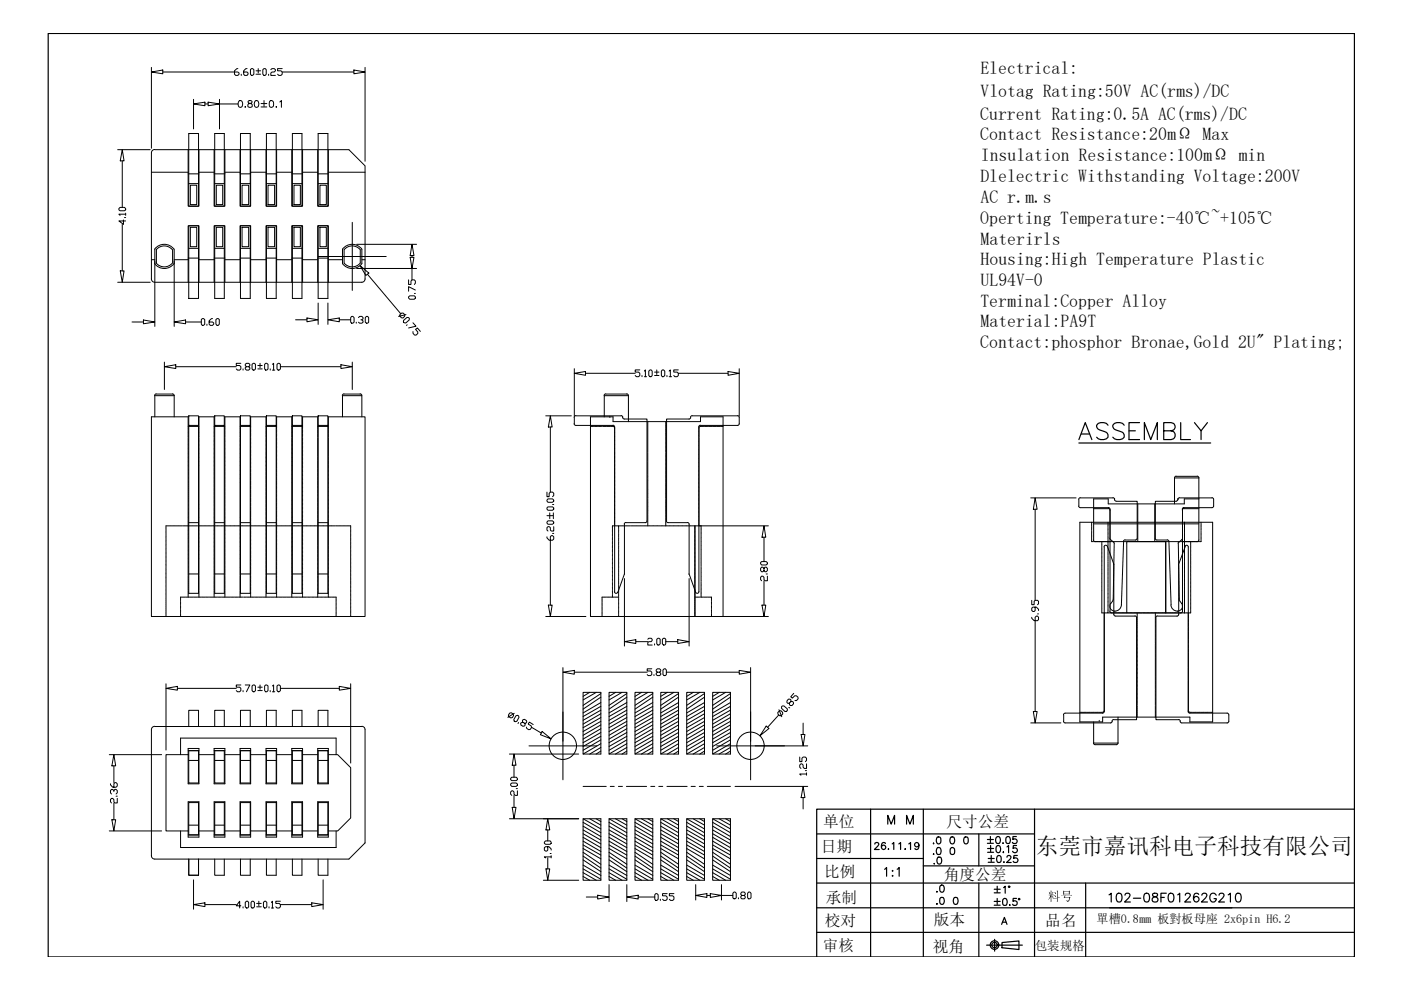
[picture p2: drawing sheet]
<svg xmlns="http://www.w3.org/2000/svg" width="297mm" height="210mm" viewBox="0 0 297 210" stroke-linecap="round" stroke-linejoin="round" font-family="sans-serif">
<defs><g id="words">
<text font-size="8.4" x="227.9" y="95.2">ASSEMBLY</text>
<g font-size="4.9">
<text x="187.3" y="176">M M</text>
<text x="186.6" y="187">1:1</text>
<text x="197.6" y="190.5">.0</text>
</g>
<text font-size="4.8" x="219.6" y="181.1">东莞市嘉讯科电子科技有限公司</text>
<g font-size="4.4">
<text x="164" y="124.5" transform="rotate(-90 164 124.5)">2.80</text>
<text x="221.5" y="133" transform="rotate(-90 221.5 133)">6.95</text>
<text x="196.8" y="182.4">.0 0</text>
<text x="197.2" y="184.5">.0</text>
<text x="137.9" y="192.3">0.55</text>
<text x="211.3" y="197.2">A</text>
</g>
<g font-size="3.8">
<text x="207.9" y="15.8">Electrical:</text>
<text x="207.9" y="20.6">Vlotag Rating:50V AC(rms)/DC</text>
<text x="207.8" y="25.3">Current Rating:0.5A AC(rms)/DC</text>
<text x="207.8" y="29.7">Contact Resistance:20mΩ Max</text>
<text x="208" y="34.1">Insulation Resistance:100mΩ min</text>
<text x="207.9" y="38.6">Dlelectric Withstanding Voltage:200V</text>
<text x="207.8" y="47.4">Operting Temperature:-40℃~+105℃</text>
<text x="207.9" y="43">AC r.m.s</text>
<text x="207.9" y="51.8">Materirls</text>
<text x="207.9" y="56.2">Housing:High Temperature Plastic</text>
<text x="207.9" y="65">Terminal:Copper Alloy</text>
<text x="207.9" y="60.6">UL94V-0</text>
<text x="207.9" y="69.4">Material:PA9T</text>
<text x="207.8" y="73.8">Contact:phosphor Bronae,Gold 2U&quot; Plating;</text>
</g>
<g font-size="3.3">
<text x="174.6" y="175.3">单位</text>
<text x="200.7" y="175.3">尺寸公差</text>
<text x="174" y="180.7">日期</text>
<text x="174.8" y="186">比例</text>
<text x="175.1" y="191.4">承制</text>
<text x="200.1" y="186.5">角度公差</text>
<text x="174.9" y="196.4">校对</text>
<text x="198" y="196.2">版本</text>
<text x="221.6" y="196.3">品名</text>
<text x="174.5" y="201.7">审核</text>
<text x="197.8" y="201.9">视角</text>
</g>
<text font-size="2.7" x="219.4" y="201.4">包装规格</text>
<text font-size="2.6" x="232.5" y="195.8">單槽0.8mm 板對板母座 2x6pin H6.2</text>
</g></defs>
<!-- layer: DASH -->
<g fill="none" stroke="#000" stroke-width=".21">
<path d="M32.1 36.5h7.8M32.8 31.7a.7 .7 0 0 0-.7 .7M32.8 31.7h41.2l3.4 3.5v23.9a.7 .7 0 0 1-.7 .7h-43.9a.7 .7 0 0 1-.7-.7v-26.7M39.9 31.7v12h2.3v-12M39.9 36.9h2.3M40 28.3h2.1v15.4h-2.1zM40 38.9h2.1M40.4 39.3h1.3v4.1h-1.3zM42.2 36.5h3.2M45.4 31.7v12h2.3v-12M45.4 36.9h2.3M45.5 28.3h2.1v15.4h-2.1z"/>
<path d="M45.5 38.9h2.1M45.9 39.3h1.3v4.1h-1.3zM47.7 36.5h3.2M50.9 31.7v12h2.2v-12M50.9 36.9h2.2M51 28.3h2.1v15.4h-2.1zM51 38.9h2.1M51.3 39.3h1.4v4.1h-1.4zM53.1 36.5h3.3M56.4 31.7v12h2.2v-12M56.4 36.9h2.2M56.5 28.3h2.1v15.4h-2.1z"/>
<path d="M56.5 38.9h2.1M56.8 39.3h1.4v4.1h-1.4zM58.6 36.5h3.3M61.9 31.7v12h2.2v-12M61.9 36.9h2.2M62 28.3h2v15.4h-2zM62 38.9h2M62.3 39.3h1.4v4.1h-1.4zM64.1 36.5h3.3M67.4 31.7v12h2.2v-12M67.4 36.9h2.2M67.5 28.3h2v15.4h-2z"/>
<path d="M67.5 38.9h2M67.8 39.3h1.4v4.1h-1.4zM69.6 36.5h7.8M32.1 55.1h.7M32.8 52.8a2.56 2.56 0 0 1 4.1 0M32.8 52.8v3.1a2.56 2.56 0 0 0 4.1 0M33.1 52.9a2.22 2.22 0 0 1 3.4 0M33.1 55.8a2.22 2.22 0 0 0 3.4 0M33.2 52.9v2.9M36.6 52.9v2.9M36.9 55.1h3M36.9 52.8v3.1"/>
<path d="M39.9 59.8v-11.9h2.3v11.9M39.9 54.7h2.3M40 47.9h2.1v15.4h-2.1zM40 52.6h2.1M40.4 48.2h1.3v4.1h-1.3zM42.2 55.1h3.2M45.4 59.8v-11.9h2.3v11.9M45.4 54.7h2.3M45.5 47.9h2.1v15.4h-2.1zM45.5 52.6h2.1M45.9 48.2h1.3v4.1h-1.3zM47.7 55.1h3.2"/>
<path d="M50.9 59.8v-11.9h2.2v11.9M50.9 54.7h2.2M51 47.9h2.1v15.4h-2.1zM51 52.6h2.1M51.3 48.2h1.4v4.1h-1.4zM53.1 55.1h3.3M56.4 59.8v-11.9h2.2v11.9M56.4 54.7h2.2M56.5 47.9h2.1v15.4h-2.1zM56.5 52.6h2.1M56.8 48.2h1.4v4.1h-1.4zM58.6 55.1h3.3"/>
<path d="M61.9 59.8v-11.9h2.2v11.9M61.9 54.7h2.2M62 47.9h2v15.4h-2zM62 52.6h2M62.3 48.2h1.4v4.1h-1.4zM64.1 55.1h3.3M67.4 59.8v-11.9h2.2v11.9M67.4 54.7h2.2M67.5 47.9h2v15.4h-2zM67.5 52.6h2M67.8 48.2h1.4v4.1h-1.4zM69.6 55.1h3"/>
<path d="M72.6 52.8v3.1a2.56 2.56 0 0 0 4.1 0v-3.1M72.6 52.8a2.56 2.56 0 0 1 4.1 0M73.2 52.7a2.22 2.22 0 0 1 3.2 .2v2.9a2.23 2.23 0 0 1-3.4 0v-2.9zM76.7 55.1h.7M32.1 88.4h7.8v2h2.3v-2h3.2v2h2.3v-2h3.2v2h2.2v-2h3.3v2h2.2v-2h3.3v2h2.2v-2h3.3v2h2.2v-2h7.8v42.3h-45.3zM32.8 88.4v-4.5h4.1v4.5M33.1 83.5l-.3 .4M33.2 83.6l3.4-.1 .3 .4M39.9 90.4v.3M39.9 90.8v.1M39.9 91h.1M39.9 91.1v.5"/>
<path d="M39.9 91.6v.1M39.9 91.8v.1M39.9 92v.4M39.9 92.5v.1M39.9 92.7h.1M39.9 92.9v.4M39.9 93.4v.1M39.9 93.5v.1M39.9 93.7v.4M39.9 94.2v.1M39.9 94.4v.1M39.9 94.6v.4"/>
<path d="M39.9 95.1v.1M39.9 95.2v.1M39.9 95.4v.4M39.9 95.9v.1M39.9 96.1v.1M39.9 96.3v.4M39.9 96.8v.1M39.9 97v.1M39.9 97.1v.5M39.9 97.6v.1M39.9 97.8v.1M39.9 98v.4"/>
<path d="M39.9 98.5v.1M39.9 98.7h.1M39.9 98.8v.5M39.9 99.4v.1M39.9 99.6h.1M39.9 99.7v.4M40 88.2h2.1v2h-2.1zM40 90.2v35.6h2.1v-35.6M42.2 90.4v.3M42.2 90.8v.1M42.2 91h.1M42.2 91.1v.5"/>
<path d="M42.2 91.6v.1M42.2 91.8v.1M42.2 92v.4M42.2 92.5v.1M42.2 92.7h.1M42.2 92.9v.4M42.2 93.4v.1M42.2 93.5v.1M42.2 93.7v.4M42.2 94.2v.1M42.2 94.4v.1M42.2 94.6v.4"/>
<path d="M42.2 95.1v.1M42.2 95.2v.1M42.2 95.4v.4M42.2 95.9v.1M42.2 96.1v.1M42.2 96.3v.4M42.2 96.8v.1M42.2 97v.1M42.2 97.1v.5M42.2 97.6v.1M42.2 97.8v.1M42.2 98v.4"/>
<path d="M42.2 98.5v.1M42.2 98.7h.1M42.2 98.8v.5M42.2 99.4v.1M42.2 99.6h.1M42.2 99.7v.4M45.4 90.4v.3M45.4 90.8v.1M45.4 91h.1M45.4 91.1v.5M45.4 91.6v.1M45.4 91.8v.1"/>
<path d="M45.4 92v.4M45.4 92.5v.1M45.4 92.7h.1M45.4 92.9v.4M45.4 93.4v.1M45.4 93.5v.1M45.4 93.7v.4M45.4 94.2v.1M45.4 94.4v.1M45.4 94.6v.4M45.4 95.1v.1M45.4 95.2v.1"/>
<path d="M45.4 95.4v.4M45.4 95.9v.1M45.4 96.1v.1M45.4 96.3v.4M45.4 96.8v.1M45.4 97v.1M45.4 97.1v.5M45.4 97.6v.1M45.4 97.8v.1M45.4 98v.4M45.4 98.5v.1M45.4 98.7h.1"/>
<path d="M45.4 98.8v.5M45.4 99.4v.1M45.4 99.6h.1M45.4 99.7v.4M45.5 88.2h2.1v2h-2.1zM45.5 90.2v35.6h2.1v-35.6M47.7 90.4v.3M47.7 90.8v.1M47.7 91h.1M47.7 91.1v.5M47.7 91.6v.1M47.7 91.8v.1"/>
<path d="M47.7 92v.4M47.7 92.5v.1M47.7 92.7h.1M47.7 92.9v.4M47.7 93.4v.1M47.7 93.5v.1M47.7 93.7v.4M47.7 94.2v.1M47.7 94.4v.1M47.7 94.6v.4M47.7 95.1v.1M47.7 95.2v.1"/>
<path d="M47.7 95.4v.4M47.7 95.9v.1M47.7 96.1v.1M47.7 96.3v.4M47.7 96.8v.1M47.7 97v.1M47.7 97.1v.5M47.7 97.6v.1M47.7 97.8v.1M47.7 98v.4M47.7 98.5v.1M47.7 98.7h.1"/>
<path d="M47.7 98.8v.5M47.7 99.4v.1M47.7 99.6h.1M47.7 99.7v.4M50.9 90.4v.3M50.9 90.8v.1M50.9 91h.1M50.9 91.1v.5M50.9 91.6v.1M50.9 91.8v.1M50.9 92v.4M50.9 92.5v.1"/>
<path d="M50.9 92.7h.1M50.9 92.9v.4M50.9 93.4v.1M50.9 93.5v.1M50.9 93.7v.4M50.9 94.2v.1M50.9 94.4v.1M50.9 94.6v.4M50.9 95.1v.1M50.9 95.2v.1M50.9 95.4v.4M50.9 95.9v.1"/>
<path d="M50.9 96.1v.1M50.9 96.3v.4M50.9 96.8v.1M50.9 97v.1M50.9 97.1v.5M50.9 97.6v.1M50.9 97.8v.1M50.9 98v.4M50.9 98.5v.1M50.9 98.7h.1M50.9 98.8v.5M50.9 99.4v.1"/>
<path d="M50.9 99.6h.1M50.9 99.7v.4M51 88.2h2.1v2h-2.1zM51 90.2v35.6h2.1v-35.6M53.1 90.4v.3M53.1 90.8v.1M53.1 91h.1M53.1 91.1v.5M53.1 91.6v.1M53.1 91.8v.1M53.1 92v.4M53.1 92.5v.1"/>
<path d="M53.1 92.7h.1M53.1 92.9v.4M53.1 93.4v.1M53.1 93.5v.1M53.1 93.7v.4M53.1 94.2v.1M53.1 94.4v.1M53.1 94.6v.4M53.1 95.1v.1M53.1 95.2v.1M53.1 95.4v.4M53.1 95.9v.1"/>
<path d="M53.1 96.1v.1M53.1 96.3v.4M53.1 96.8v.1M53.1 97v.1M53.1 97.1v.5M53.1 97.6v.1M53.1 97.8v.1M53.1 98v.4M53.1 98.5v.1M53.1 98.7h.1M53.1 98.8v.5M53.1 99.4v.1"/>
<path d="M53.1 99.6h.1M53.1 99.7v.4M56.4 90.4v.3M56.4 90.8v.1M56.4 91h.1M56.4 91.1v.5M56.4 91.6v.1M56.4 91.8v.1M56.4 92v.4M56.4 92.5v.1M56.4 92.7h.1M56.4 92.9v.4"/>
<path d="M56.4 93.4v.1M56.4 93.5v.1M56.4 93.7v.4M56.4 94.2v.1M56.4 94.4v.1M56.4 94.6v.4M56.4 95.1v.1M56.4 95.2v.1M56.4 95.4v.4M56.4 95.9v.1M56.4 96.1v.1M56.4 96.3v.4"/>
<path d="M56.4 96.8v.1M56.4 97v.1M56.4 97.1v.5M56.4 97.6v.1M56.4 97.8v.1M56.4 98v.4M56.4 98.5v.1M56.4 98.7h.1M56.4 98.8v.5M56.4 99.4v.1M56.4 99.6h.1M56.4 99.7v.4"/>
<path d="M56.5 88.2h2.1v2h-2.1zM56.5 90.2v35.6h2.1v-35.6M58.6 90.4v.3M58.6 90.8v.1M58.6 91h.1M58.6 91.1v.5M58.6 91.6v.1M58.6 91.8v.1M58.6 92v.4M58.6 92.5v.1M58.6 92.7h.1M58.6 92.9v.4"/>
<path d="M58.6 93.4v.1M58.6 93.5v.1M58.6 93.7v.4M58.6 94.2v.1M58.6 94.4v.1M58.6 94.6v.4M58.6 95.1v.1M58.6 95.2v.1M58.6 95.4v.4M58.6 95.9v.1M58.6 96.1v.1M58.6 96.3v.4"/>
<path d="M58.6 96.8v.1M58.6 97v.1M58.6 97.1v.5M58.6 97.6v.1M58.6 97.8v.1M58.6 98v.4M58.6 98.5v.1M58.6 98.7h.1M58.6 98.8v.5M58.6 99.4v.1M58.6 99.6h.1M58.6 99.7v.4"/>
<path d="M61.9 90.4v.3M61.9 90.8v.1M61.9 91h.1M61.9 91.1v.5M61.9 91.6v.1M61.9 91.8v.1M61.9 92v.4M61.9 92.5v.1M61.9 92.7h.1M61.9 92.9v.4M61.9 93.4v.1M61.9 93.5v.1"/>
<path d="M61.9 93.7v.4M61.9 94.2v.1M61.9 94.4v.1M61.9 94.6v.4M61.9 95.1v.1M61.9 95.2v.1M61.9 95.4v.4M61.9 95.9v.1M61.9 96.1v.1M61.9 96.3v.4M61.9 96.8v.1M61.9 97v.1"/>
<path d="M61.9 97.1v.5M61.9 97.6v.1M61.9 97.8v.1M61.9 98v.4M61.9 98.5v.1M61.9 98.7h.1M61.9 98.8v.5M61.9 99.4v.1M61.9 99.6h.1M61.9 99.7v.4M62 88.2h2v2h-2zM62 90.2v35.6h2v-35.6"/>
<path d="M64.1 90.4v.3M64.1 90.8v.1M64.1 91h.1M64.1 91.1v.5M64.1 91.6v.1M64.1 91.8v.1M64.1 92v.4M64.1 92.5v.1M64.1 92.7h.1M64.1 92.9v.4M64.1 93.4v.1M64.1 93.5v.1"/>
<path d="M64.1 93.7v.4M64.1 94.2v.1M64.1 94.4v.1M64.1 94.6v.4M64.1 95.1v.1M64.1 95.2v.1M64.1 95.4v.4M64.1 95.9v.1M64.1 96.1v.1M64.1 96.3v.4M64.1 96.8v.1M64.1 97v.1"/>
<path d="M64.1 97.1v.5M64.1 97.6v.1M64.1 97.8v.1M64.1 98v.4M64.1 98.5v.1M64.1 98.7h.1M64.1 98.8v.5M64.1 99.4v.1M64.1 99.6h.1M64.1 99.7v.4M67.4 90.4v.3M67.4 90.8v.1"/>
<path d="M67.4 91h.1M67.4 91.1v.5M67.4 91.6v.1M67.4 91.8v.1M67.4 92v.4M67.4 92.5v.1M67.4 92.7h.1M67.4 92.9v.4M67.4 93.4v.1M67.4 93.5v.1M67.4 93.7v.4M67.4 94.2v.1"/>
<path d="M67.4 94.4v.1M67.4 94.6v.4M67.4 95.1v.1M67.4 95.2v.1M67.4 95.4v.4M67.4 95.9v.1M67.4 96.1v.1M67.4 96.3v.4M67.4 96.8v.1M67.4 97v.1M67.4 97.1v.5M67.4 97.6v.1"/>
<path d="M67.4 97.8v.1M67.4 98v.4M67.4 98.5v.1M67.4 98.7h.1M67.4 98.8v.5M67.4 99.4v.1M67.4 99.6h.1M67.4 99.7v.4M67.5 88.2h2v2h-2zM67.5 90.2v35.6h2v-35.6M69.6 90.4v.3M69.6 90.8v.1"/>
<path d="M69.6 91h.1M69.6 91.1v.5M69.6 91.6v.1M69.6 91.8v.1M69.6 92v.4M69.6 92.5v.1M69.6 92.7h.1M69.6 92.9v.4M69.6 93.4v.1M69.6 93.5v.1M69.6 93.7v.4M69.6 94.2v.1"/>
<path d="M69.6 94.4v.1M69.6 94.6v.4M69.6 95.1v.1M69.6 95.2v.1M69.6 95.4v.4M69.6 95.9v.1M69.6 96.1v.1M69.6 96.3v.4M69.6 96.8v.1M69.6 97v.1M69.6 97.1v.5M69.6 97.6v.1"/>
<path d="M69.6 97.8v.1M69.6 98v.4M69.6 98.5v.1M69.6 98.7h.1M69.6 98.8v.5M69.6 99.4v.1M69.6 99.6h.1M69.6 99.7v.4M72.6 83.9l.2-.3 3.6-.1 .3 .4M72.6 88.4v-4.5h4.1v4.5M121.7 89.8l.4 .4M121.8 88.5v1.4"/>
<path d="M122.1 88.1l-.4 .4M122.1 88.2l9.6-.1 .7 .7M122.1 90.2h7.9M125.2 88.4h4.8v1h18.5v-1h4.8v42.3h-28.1zM125.2 90.4h.5M125.7 90.4h.1M125.9 90.4h.1M126.1 90.4h.4M126.6 90.4h.1M126.8 90.4h.1M126.9 90.4h.5M127.4 90.4h.1"/>
<path d="M127.6 90.4h.1M127.8 90.4h.4M128.1 83.9l.3-.4 4.7 .1 .1 .3M128.1 88.4v-4.5h5.1v5.5M128.3 90.4h.1M128.5 90.4h.1M128.7 90.4h.4M129.2 90.4h.1M129.3 88.5h.1M129.3 90.4h.1M129.5 90.4h.6l.2 .3M130 90.2l.3 .3v35"/>
<path d="M132.4 88.8h4.8v21.7l-.4 .3M137.3 89.4v.5M137.3 90v.1M137.3 90.2v.1M137.3 90.4v.4M137.3 90.9v.1M137.3 91v.1M137.3 91.2v.4M137.3 91.7v.1M137.3 91.9v.1M137.3 92.1v.4M137.3 92.6v.1"/>
<path d="M137.3 92.7v.2M137.3 92.9v.5M137.3 93.5h.1M137.3 93.6v.1M137.3 93.8v.4M137.3 94.3v.1M137.3 94.5v.1M137.3 94.6v.5M137.3 95.2h.1M137.3 95.3v.1M137.3 95.5v.4M137.3 96v.1"/>
<path d="M137.3 96.2v.1M137.3 96.4v.4M137.3 96.9v.1M137.3 97.1h.1M137.3 97.2v.4M137.3 97.7v.1M137.3 97.9v.1M137.3 98.1v.4M137.3 98.6v.1M137.3 98.7v.1M137.3 98.9v.5M137.3 99.5v.1"/>
<path d="M137.3 99.6v.1M137.3 99.8v.4M141.2 89.4v.5M141.2 90v.1M141.2 90.2v.1M141.2 90.4v.4M141.2 90.9v.1M141.2 91v.1M141.2 91.2v.4M141.2 91.7v.1M141.2 91.9v.1M141.2 92.1v.4"/>
<path d="M141.2 92.6v.1M141.2 92.7v.2M141.2 92.9v.5M141.2 93.5h.1M141.2 93.6v.1M141.2 93.8v.4M141.2 94.3v.1M141.2 94.5v.1M141.2 94.6v.5M141.2 95.2h.1M141.2 95.3v.1M141.2 95.5v.4"/>
<path d="M141.2 96v.1M141.2 96.2v.1M141.2 96.4v.4M141.2 96.9v.1M141.2 97.1h.1M141.2 97.2v.4M141.2 97.7v.1M141.2 97.9v.1M141.2 98.1v.4M141.2 98.6v.1M141.2 98.7v.1M141.2 98.9v.5"/>
<path d="M141.2 99.5v.1M141.2 99.6v.1M141.2 99.8v.4M146.4 88.5l-.3 .3h-4.8v21.7M148.2 90.5v34.9l-.3 .4-.4-.2M148.5 90.2l-.4 .3M148.5 90.2h7.9M149 90.4h-.6l-.2 .3M149.1 90.4h.1M149.2 90.4h.1M149.4 90.4h.4M149.9 90.4h.1"/>
<path d="M150.1 90.4h.1M150.3 90.4h.4M150.8 90.4h.1M151 90.4h.1M151.1 90.4h.5M151.7 90.4h.1M151.8 90.4h.1M152 90.4h.4M152.5 90.4h.1M152.7 90.4h.1M152.8 90.4h.5M156.4 88.1l.3 .4"/>
<path d="M156.4 88.2l-9.6-.1-.4 .4M156.7 88.5v1.3l-.3 .4M35.2 112h.1M35.2 112.1v.1M35.2 112.3v.4M35.2 112.8v.1M35.2 113v.1M35.2 113.1v.5M35.2 113.7v.1M35.2 113.9h.1M35.2 114v.5M35.2 114.5v.1"/>
<path d="M35.2 114.7v.1M35.2 114.9v.4M35.2 115.4v.1M35.2 115.6h.1M35.2 115.7v.4M35.2 116.2v.1M35.2 116.4v.1M35.2 116.6v.4M35.2 117.1v.1M35.2 117.3v.1M35.2 117.5v.4M35.2 118v.1"/>
<path d="M35.2 118.1v.1M35.2 118.3v.4M35.2 118.8v.1M35.2 119v.1M35.2 119.2v.4M35.2 119.7h.1M35.2 119.8v.1M35.7 111.5h-.5v.4M35.8 111.5h.1M36 111.5h.1M36.1 111.5h.4M36.6 111.5h.1"/>
<path d="M36.8 111.5h.1M37 111.5h.4M37.5 111.5h.1M37.6 111.5h.1M37.8 111.5h.4M38.3 111.5h.1M38.5 111.5h.1M38.7 111.5h.4M39.2 111.5h.1M39.4 111.5h.1M39.6 111.5h.4M39.9 100.2v.1"/>
<path d="M39.9 100.4v.1M39.9 100.6v.4M39.9 101.1v.1M39.9 101.2v.1M39.9 101.4v.4M39.9 101.9v.1M39.9 102.1v.1M39.9 102.3v.4M39.9 102.8v.1M39.9 103v.1M39.9 103.2v.4M39.9 103.7h.1"/>
<path d="M39.9 103.8v.1M39.9 104v.4M39.9 104.5v.1M39.9 104.7v.1M39.9 104.8v.5M39.9 105.4h.1M39.9 105.5v.1M39.9 105.7v.5M39.9 106.2v.1M39.9 106.4v.1M39.9 106.6v.4M39.9 107.1v.1"/>
<path d="M39.9 107.3h.1M39.9 107.4v.5M39.9 107.9v.1M39.9 108.1v.1M39.9 108.3v.4M39.9 108.8v.1M39.9 109v.1M39.9 109.2v.4M39.9 109.7v.1M39.9 109.8v.1M39.9 110v.4M39.9 110.5v.1"/>
<path d="M39.9 110.7v.1M39.9 110.9v.4M39.9 111.4h.1M39.9 111.5v.1M39.9 111.7v.4M39.9 112.2v.1M39.9 112.4v.1M39.9 112.6v.4M39.9 113.1v.1M39.9 113.3v.1M39.9 113.4v.5M39.9 113.9v.1"/>
<path d="M39.9 114.1v.1M39.9 114.3v.4M39.9 114.8v.1M39.9 115h.1M39.9 115.1v.5M39.9 115.7v.1M39.9 115.9h.1M39.9 116v.4M39.9 116.5v.1M39.9 116.7v.1M39.9 116.9v.4M39.9 117.4v.1"/>
<path d="M39.9 117.5v.1M39.9 117.7v.4M39.9 118.2v.1M39.9 118.4v.1M39.9 118.6v.4M39.9 119.1v.1M39.9 119.3v.1M39.9 119.5v.4M39.9 120h.1M40 110.8h2.1M40.1 111.5h.1M40.2 111.5h.1"/>
<path d="M40.4 111.5h.4M40.9 111.5h.1M41.1 111.5h.1M41.2 111.5h.5M41.8 111.5h.1M42 111.5h.1M42.1 111.5h.5M42.2 100.2v.1M42.2 100.4v.1M42.2 100.6v.4M42.2 101.1v.1M42.2 101.2v.1"/>
<path d="M42.2 101.4v.4M42.2 101.9v.1M42.2 102.1v.1M42.2 102.3v.4M42.2 102.8v.1M42.2 103v.1M42.2 103.2v.4M42.2 103.7h.1M42.2 103.8v.1M42.2 104v.4M42.2 104.5v.1M42.2 104.7v.1"/>
<path d="M42.2 104.8v.5M42.2 105.4h.1M42.2 105.5v.1M42.2 105.7v.5M42.2 106.2v.1M42.2 106.4v.1M42.2 106.6v.4M42.2 107.1v.1M42.2 107.3h.1M42.2 107.4v.5M42.2 107.9v.1M42.2 108.1v.1"/>
<path d="M42.2 108.3v.4M42.2 108.8v.1M42.2 109v.1M42.2 109.2v.4M42.2 109.7v.1M42.2 109.8v.1M42.2 110v.4M42.2 110.5v.1M42.2 110.7v.1M42.2 110.9v.4M42.2 111.4h.1M42.2 111.5v.1"/>
<path d="M42.2 111.7v.4M42.2 112.2v.1M42.2 112.4v.1M42.2 112.6v.4M42.2 113.1v.1M42.2 113.3v.1M42.2 113.4v.5M42.2 113.9v.1M42.2 114.1v.1M42.2 114.3v.4M42.2 114.8v.1M42.2 115h.1"/>
<path d="M42.2 115.1v.5M42.2 115.7v.1M42.2 115.9h.1M42.2 116v.4M42.2 116.5v.1M42.2 116.7v.1M42.2 116.9v.4M42.2 117.4v.1M42.2 117.5v.1M42.2 117.7v.4M42.2 118.2v.1M42.2 118.4v.1"/>
<path d="M42.2 118.6v.4M42.2 119.1v.1M42.2 119.3v.1M42.2 119.5v.4M42.2 120h.1M42.6 111.5h.1M42.8 111.5h.1M43 111.5h.4M43.5 111.5h.1M43.7 111.5h.1M43.8 111.5h.5M44.3 111.5h.1"/>
<path d="M44.5 111.5h.1M44.7 111.5h.4M45.2 111.5h.1M45.4 100.2v.1M45.4 100.4v.1M45.4 100.6v.4M45.4 101.1v.1M45.4 101.2v.1M45.4 101.4v.4M45.4 101.9v.1M45.4 102.1v.1M45.4 102.3v.4"/>
<path d="M45.4 102.8v.1M45.4 103v.1M45.4 103.2v.4M45.4 103.7h.1M45.4 103.8v.1M45.4 104v.4M45.4 104.5v.1M45.4 104.7v.1M45.4 104.8v.5M45.4 105.4h.1M45.4 105.5v.1M45.4 105.7v.5"/>
<path d="M45.4 106.2v.1M45.4 106.4v.1M45.4 106.6v.4M45.4 107.1v.1M45.4 107.3h.1M45.4 107.4v.5M45.4 107.9v.1M45.4 108.1v.1M45.4 108.3v.4M45.4 108.8v.1M45.4 109v.1M45.4 109.2v.4"/>
<path d="M45.4 109.7v.1M45.4 109.8v.1M45.4 110v.4M45.4 110.5v.1M45.4 110.7v.1M45.4 110.9v.4M45.4 111.4l.1 .1M45.4 111.5v.1M45.4 111.7v.4M45.4 112.2v.1M45.4 112.4v.1M45.4 112.6v.4"/>
<path d="M45.4 113.1v.1M45.4 113.3v.1M45.4 113.4v.5M45.4 113.9v.1M45.4 114.1v.1M45.4 114.3v.4M45.4 114.8v.1M45.4 115h.1M45.4 115.1v.5M45.4 115.7v.1M45.4 115.9h.1M45.4 116v.4"/>
<path d="M45.4 116.5v.1M45.4 116.7v.1M45.4 116.9v.4M45.4 117.4v.1M45.4 117.5v.1M45.4 117.7v.4M45.4 118.2v.1M45.4 118.4v.1M45.4 118.6v.4M45.4 119.1v.1M45.4 119.3v.1M45.4 119.5v.4"/>
<path d="M45.4 120h.1M45.5 110.8h2.1M45.6 111.5h.4M46.1 111.5h.1M46.2 111.5h.1M46.4 111.5h.4M46.9 111.5h.1M47.1 111.5h.1M47.7 100.2v.1M47.7 100.4v.1M47.7 100.6v.4M47.7 101.1v.1"/>
<path d="M47.7 101.2v.1M47.7 101.4v.4M47.7 101.9v.1M47.7 102.1v.1M47.7 102.3v.4M47.7 102.8v.1M47.7 103v.1M47.7 103.2v.4M47.7 103.7h.1M47.7 103.8v.1M47.7 104v.4M47.7 104.5v.1"/>
<path d="M47.7 104.7v.1M47.7 104.8v.5M47.7 105.4h.1M47.7 105.5v.1M47.7 105.7v.5M47.7 106.2v.1M47.7 106.4v.1M47.7 106.6v.4M47.7 107.1v.1M47.7 107.3h.1M47.7 107.4v.5M47.7 107.9v.1"/>
<path d="M47.7 108.1v.1M47.7 108.3v.4M47.7 108.8v.1M47.7 109v.1M47.7 109.2v.4M47.7 109.7v.1M47.7 109.8v.1M47.7 110v.4M47.7 110.5v.1M47.7 110.7v.1M47.7 110.9v.4M47.7 111.4l-.4 .1"/>
<path d="M47.7 111.5v.1M47.7 111.7v.4M47.7 112.2v.1M47.7 112.4v.1M47.7 112.6v.4M47.7 113.1v.1M47.7 113.3v.1M47.7 113.4v.5M47.7 113.9v.1M47.7 114.1v.1M47.7 114.3v.4M47.7 114.8v.1"/>
<path d="M47.7 115h.1M47.7 115.1v.5M47.7 115.7v.1M47.7 115.9h.1M47.7 116v.4M47.7 116.5v.1M47.7 116.7v.1M47.7 116.9v.4M47.7 117.4v.1M47.7 117.5v.1M47.7 117.7v.4M47.7 118.2v.1"/>
<path d="M47.7 118.4v.1M47.7 118.6v.4M47.7 119.1v.1M47.7 119.3v.1M47.7 119.5v.4M47.7 120h.1M47.8 111.5h.1M47.9 111.5h.1M48.1 111.5h.5M48.7 111.5h.1M48.8 111.5h.1M49 111.5h.4"/>
<path d="M49.5 111.5h.1M49.7 111.5h.1M49.8 111.5h.5M50.3 111.5h.1M50.5 111.5h.1M50.7 111.5h.4M50.9 100.2v.1M50.9 100.4v.1M50.9 100.6v.4M50.9 101.1v.1M50.9 101.2v.1M50.9 101.4v.4"/>
<path d="M50.9 101.9v.1M50.9 102.1v.1M50.9 102.3v.4M50.9 102.8v.1M50.9 103v.1M50.9 103.2v.4M50.9 103.7h.1M50.9 103.8v.1M50.9 104v.4M50.9 104.5v.1M50.9 104.7v.1M50.9 104.8v.5"/>
<path d="M50.9 105.4h.1M50.9 105.5v.1M50.9 105.7v.5M50.9 106.2v.1M50.9 106.4v.1M50.9 106.6v.4M50.9 107.1v.1M50.9 107.3h.1M50.9 107.4v.5M50.9 107.9v.1M50.9 108.1v.1M50.9 108.3v.4"/>
<path d="M50.9 108.8v.1M50.9 109v.1M50.9 109.2v.4M50.9 109.7v.1M50.9 109.8v.1M50.9 110v.4M50.9 110.5v.1M50.9 110.7v.1M50.9 110.9v.4M50.9 111.4h.1M50.9 111.5v.1M50.9 111.7v.4"/>
<path d="M50.9 112.2v.1M50.9 112.4v.1M50.9 112.6v.4M50.9 113.1v.1M50.9 113.3v.1M50.9 113.4v.5M50.9 113.9v.1M50.9 114.1v.1M50.9 114.3v.4M50.9 114.8v.1M50.9 115h.1M50.9 115.1v.5"/>
<path d="M50.9 115.7v.1M50.9 115.9h.1M50.9 116v.4M50.9 116.5v.1M50.9 116.7v.1M50.9 116.9v.4M50.9 117.4v.1M50.9 117.5v.1M50.9 117.7v.4M50.9 118.2v.1M50.9 118.4v.1M50.9 118.6v.4"/>
<path d="M50.9 119.1v.1M50.9 119.3v.1M50.9 119.5v.4M50.9 120h.1M51 110.8h2.1M51.2 111.5h.1M51.4 111.5h.1M51.5 111.5h.5M52.1 111.5h.1M52.3 111.5h.1M52.4 111.5h.4M52.9 111.5h.1"/>
<path d="M53.1 100.2v.1M53.1 100.4v.1M53.1 100.6v.4M53.1 101.1v.1M53.1 101.2v.1M53.1 101.4v.4M53.1 101.9v.1M53.1 102.1v.1M53.1 102.3v.4M53.1 102.8v.1M53.1 103v.1M53.1 103.2v.4"/>
<path d="M53.1 103.7h.1M53.1 103.8v.1M53.1 104v.4M53.1 104.5v.1M53.1 104.7v.1M53.1 104.8v.5M53.1 105.4h.1M53.1 105.5v.1M53.1 105.7v.5M53.1 106.2v.1M53.1 106.4v.1M53.1 106.6v.4"/>
<path d="M53.1 107.1v.1M53.1 107.3h.1M53.1 107.4v.5M53.1 107.9v.1M53.1 108.1v.1M53.1 108.3v.4M53.1 108.8v.1M53.1 109v.1M53.1 109.2v.4M53.1 109.7v.1M53.1 109.8v.1M53.1 110v.4"/>
<path d="M53.1 110.5v.1M53.1 110.7v.1M53.1 110.9v.4M53.1 111.4v.1M53.1 111.5v.1M53.1 111.7v.4M53.1 112.2v.1M53.1 112.4v.1M53.1 112.6v.4M53.1 113.1v.1M53.1 113.3v.1M53.1 113.4v.5"/>
<path d="M53.1 113.9v.1M53.1 114.1v.1M53.1 114.3v.4M53.1 114.8v.1M53.1 115h.1M53.1 115.1v.5M53.1 115.7v.1M53.1 115.9h.1M53.1 116v.4M53.1 116.5v.1M53.1 116.7v.1M53.1 116.9v.4"/>
<path d="M53.1 117.4v.1M53.1 117.5v.1M53.1 117.7v.4M53.1 118.2v.1M53.1 118.4v.1M53.1 118.6v.4M53.1 119.1v.1M53.1 119.3v.1M53.1 119.5v.4M53.1 120h.1M53.3 111.5h.4M53.8 111.5h.1"/>
<path d="M53.9 111.5h.1M54.1 111.5h.4M54.6 111.5h.1M54.8 111.5h.1M55 111.5h.4M55.5 111.5h.1M55.7 111.5h.1M55.9 111.5h.4M56.4 111.5h.1M56.4 100.2v.1M56.4 100.4v.1M56.4 100.6v.4"/>
<path d="M56.4 101.1v.1M56.4 101.2v.1M56.4 101.4v.4M56.4 101.9v.1M56.4 102.1v.1M56.4 102.3v.4M56.4 102.8v.1M56.4 103v.1M56.4 103.2v.4M56.4 103.7h.1M56.4 103.8v.1M56.4 104v.4"/>
<path d="M56.4 104.5v.1M56.4 104.7v.1M56.4 104.8v.5M56.4 105.4h.1M56.4 105.5v.1M56.4 105.7v.5M56.4 106.2v.1M56.4 106.4v.1M56.4 106.6v.4M56.4 107.1v.1M56.4 107.3h.1M56.4 107.4v.5"/>
<path d="M56.4 107.9v.1M56.4 108.1v.1M56.4 108.3v.4M56.4 108.8v.1M56.4 109v.1M56.4 109.2v.4M56.4 109.7v.1M56.4 109.8v.1M56.4 110v.4M56.4 110.5v.1M56.4 110.7v.1M56.4 110.9v.4"/>
<path d="M56.4 111.4h.1M56.4 111.5v.1M56.4 111.7v.4M56.4 112.2v.1M56.4 112.4v.1M56.4 112.6v.4M56.4 113.1v.1M56.4 113.3v.1M56.4 113.4v.5M56.4 113.9v.1M56.4 114.1v.1M56.4 114.3v.4"/>
<path d="M56.4 114.8v.1M56.4 115h.1M56.4 115.1v.5M56.4 115.7v.1M56.4 115.9h.1M56.4 116v.4M56.4 116.5v.1M56.4 116.7v.1M56.4 116.9v.4M56.4 117.4v.1M56.4 117.5v.1M56.4 117.7v.4"/>
<path d="M56.4 118.2v.1M56.4 118.4v.1M56.4 118.6v.4M56.4 119.1v.1M56.4 119.3v.1M56.4 119.5v.4M56.4 120h.1M56.5 110.8h2.1M56.5 111.5h.1M56.7 111.5h.4M57.2 111.5h.1M57.4 111.5h.1"/>
<path d="M57.5 111.5h.5M58.1 111.5h.1M58.3 111.5h.1M58.4 111.5h.5M58.6 100.2v.1M58.6 100.4v.1M58.6 100.6v.4M58.6 101.1v.1M58.6 101.2v.1M58.6 101.4v.4M58.6 101.9v.1M58.6 102.1v.1"/>
<path d="M58.6 102.3v.4M58.6 102.8v.1M58.6 103v.1M58.6 103.2v.4M58.6 103.7h.1M58.6 103.8v.1M58.6 104v.4M58.6 104.5v.1M58.6 104.7v.1M58.6 104.8v.5M58.6 105.4h.1M58.6 105.5v.1"/>
<path d="M58.6 105.7v.5M58.6 106.2v.1M58.6 106.4v.1M58.6 106.6v.4M58.6 107.1v.1M58.6 107.3h.1M58.6 107.4v.5M58.6 107.9v.1M58.6 108.1v.1M58.6 108.3v.4M58.6 108.8v.1M58.6 109v.1"/>
<path d="M58.6 109.2v.4M58.6 109.7v.1M58.6 109.8v.1M58.6 110v.4M58.6 110.5v.1M58.6 110.7v.1M58.6 110.9v.4M58.6 111.4h.1M58.6 111.5v.1M58.6 111.7v.4M58.6 112.2v.1M58.6 112.4v.1"/>
<path d="M58.6 112.6v.4M58.6 113.1v.1M58.6 113.3v.1M58.6 113.4v.5M58.6 113.9v.1M58.6 114.1v.1M58.6 114.3v.4M58.6 114.8v.1M58.6 115h.1M58.6 115.1v.5M58.6 115.7v.1M58.6 115.9h.1"/>
<path d="M58.6 116v.4M58.6 116.5v.1M58.6 116.7v.1M58.6 116.9v.4M58.6 117.4v.1M58.6 117.5v.1M58.6 117.7v.4M58.6 118.2v.1M58.6 118.4v.1M58.6 118.6v.4M58.6 119.1v.1M58.6 119.3v.1"/>
<path d="M58.6 119.5v.4M58.6 120h.1M58.9 111.5h.1M59.1 111.5h.1M59.3 111.5h.4M59.8 111.5h.1M60 111.5h.1M60.1 111.5h.5M60.6 111.5h.1M60.8 111.5h.1M61 111.5h.4M61.5 111.5h.1"/>
<path d="M61.7 111.5h.1M61.9 100.2v.1M61.9 100.4v.1M61.9 100.6v.4M61.9 101.1v.1M61.9 101.2v.1M61.9 101.4v.4M61.9 101.9v.1M61.9 102.1v.1M61.9 102.3v.4M61.9 102.8v.1M61.9 103v.1"/>
<path d="M61.9 103.2v.4M61.9 103.7h.1M61.9 103.8v.1M61.9 104v.4M61.9 104.5v.1M61.9 104.7v.1M61.9 104.8v.5M61.9 105.4h.1M61.9 105.5v.1M61.9 105.7v.5M61.9 106.2v.1M61.9 106.4v.1"/>
<path d="M61.9 106.6v.4M61.9 107.1v.1M61.9 107.3h.1M61.9 107.4v.5M61.9 107.9v.1M61.9 108.1v.1M61.9 108.3v.4M61.9 108.8v.1M61.9 109v.1M61.9 109.2v.4M61.9 109.7v.1M61.9 109.8v.1"/>
<path d="M61.9 110v.4M61.9 110.5v.1M61.9 110.7v.1M61.9 110.9v.4M61.9 111.4l.4 .1M61.9 111.5v.1M61.9 111.7v.4M61.9 112.2v.1M61.9 112.4v.1M61.9 112.6v.4M61.9 113.1v.1M61.9 113.3v.1"/>
<path d="M61.9 113.4v.5M61.9 113.9v.1M61.9 114.1v.1M61.9 114.3v.4M61.9 114.8v.1M61.9 115h.1M61.9 115.1v.5M61.9 115.7v.1M61.9 115.9h.1M61.9 116v.4M61.9 116.5v.1M61.9 116.7v.1"/>
<path d="M61.9 116.9v.4M61.9 117.4v.1M61.9 117.5v.1M61.9 117.7v.4M61.9 118.2v.1M61.9 118.4v.1M61.9 118.6v.4M61.9 119.1v.1M61.9 119.3v.1M61.9 119.5v.4M61.9 120h.1M62 110.8h2"/>
<path d="M62.4 111.5h.1M62.5 111.5h.1M62.7 111.5h.4M63.2 111.5h.1M63.4 111.5h.1M63.6 111.5h.4M64.1 100.2v.1M64.1 100.4v.1M64.1 100.6v.4M64.1 101.1v.1M64.1 101.2v.1M64.1 101.4v.4"/>
<path d="M64.1 101.9v.1M64.1 102.1v.1M64.1 102.3v.4M64.1 102.8v.1M64.1 103v.1M64.1 103.2v.4M64.1 103.7h.1M64.1 103.8v.1M64.1 104v.4M64.1 104.5v.1M64.1 104.7v.1M64.1 104.8v.5"/>
<path d="M64.1 105.4h.1M64.1 105.5v.1M64.1 105.7v.5M64.1 106.2v.1M64.1 106.4v.1M64.1 106.6v.4M64.1 107.1v.1M64.1 107.3h.1M64.1 107.4v.5M64.1 107.9v.1M64.1 108.1v.1M64.1 108.3v.4"/>
<path d="M64.1 108.8v.1M64.1 109v.1M64.1 109.2v.4M64.1 109.7v.1M64.1 109.8v.1M64.1 110v.4M64.1 110.5v.1M64.1 110.7v.1M64.1 110.9v.4M64.1 111.4v.1M64.1 111.5v.1M64.1 111.7v.4"/>
<path d="M64.1 112.2v.1M64.1 112.4v.1M64.1 112.6v.4M64.1 113.1v.1M64.1 113.3v.1M64.1 113.4v.5M64.1 113.9v.1M64.1 114.1v.1M64.1 114.3v.4M64.1 114.8v.1M64.1 115h.1M64.1 115.1v.5"/>
<path d="M64.1 115.7v.1M64.1 115.9h.1M64.1 116v.4M64.1 116.5v.1M64.1 116.7v.1M64.1 116.9v.4M64.1 117.4v.1M64.1 117.5v.1M64.1 117.7v.4M64.1 118.2v.1M64.1 118.4v.1M64.1 118.6v.4"/>
<path d="M64.1 119.1v.1M64.1 119.3v.1M64.1 119.5v.4M64.1 120h.1M64.2 111.5h.1M64.4 111.5h.5M65 111.5h.1M65.1 111.5h.1M65.3 111.5h.4M65.8 111.5h.1M66 111.5h.1M66.1 111.5h.5"/>
<path d="M66.6 111.5h.1M66.8 111.5h.1M67 111.5h.4M67.4 100.2v.1M67.4 100.4v.1M67.4 100.6v.4M67.4 101.1v.1M67.4 101.2v.1M67.4 101.4v.4M67.4 101.9v.1M67.4 102.1v.1M67.4 102.3v.4"/>
<path d="M67.4 102.8v.1M67.4 103v.1M67.4 103.2v.4M67.4 103.7h.1M67.4 103.8v.1M67.4 104v.4M67.4 104.5v.1M67.4 104.7v.1M67.4 104.8v.5M67.4 105.4h.1M67.4 105.5v.1M67.4 105.7v.5"/>
<path d="M67.4 106.2v.1M67.4 106.4v.1M67.4 106.6v.4M67.4 107.1v.1M67.4 107.3h.1M67.4 107.4v.5M67.4 107.9v.1M67.4 108.1v.1M67.4 108.3v.4M67.4 108.8v.1M67.4 109v.1M67.4 109.2v.4"/>
<path d="M67.4 109.7v.1M67.4 109.8v.1M67.4 110v.4M67.4 110.5v.1M67.4 110.7v.1M67.4 110.9v.4M67.4 111.4h.1M67.4 111.5v.1M67.4 111.7v.4M67.4 112.2v.1M67.4 112.4v.1M67.4 112.6v.4"/>
<path d="M67.4 113.1v.1M67.4 113.3v.1M67.4 113.4v.5M67.4 113.9v.1M67.4 114.1v.1M67.4 114.3v.4M67.4 114.8v.1M67.4 115h.1M67.4 115.1v.5M67.4 115.7v.1M67.4 115.9h.1M67.4 116v.4"/>
<path d="M67.4 116.5v.1M67.4 116.7v.1M67.4 116.9v.4M67.4 117.4v.1M67.4 117.5v.1M67.4 117.7v.4M67.4 118.2v.1M67.4 118.4v.1M67.4 118.6v.4M67.4 119.1v.1M67.4 119.3v.1M67.4 119.5v.4"/>
<path d="M67.4 120h.1M67.5 110.8h2M67.5 111.5h.1M67.7 111.5h.1M67.9 111.5h.4M68.4 111.5h.1M68.6 111.5h.1M68.7 111.5h.4M69.2 111.5h.1M69.4 111.5h.1M69.6 111.5h.4M69.6 100.2v.1"/>
<path d="M69.6 100.4v.1M69.6 100.6v.4M69.6 101.1v.1M69.6 101.2v.1M69.6 101.4v.4M69.6 101.9v.1M69.6 102.1v.1M69.6 102.3v.4M69.6 102.8v.1M69.6 103v.1M69.6 103.2v.4M69.6 103.7h.1"/>
<path d="M69.6 103.8v.1M69.6 104v.4M69.6 104.5v.1M69.6 104.7v.1M69.6 104.8v.5M69.6 105.4h.1M69.6 105.5v.1M69.6 105.7v.5M69.6 106.2v.1M69.6 106.4v.1M69.6 106.6v.4M69.6 107.1v.1"/>
<path d="M69.6 107.3h.1M69.6 107.4v.5M69.6 107.9v.1M69.6 108.1v.1M69.6 108.3v.4M69.6 108.8v.1M69.6 109v.1M69.6 109.2v.4M69.6 109.7v.1M69.6 109.8v.1M69.6 110v.4M69.6 110.5v.1"/>
<path d="M69.6 110.7v.1M69.6 110.9v.4M69.6 111.4h.1M69.6 111.5v.1M69.6 111.7v.4M69.6 112.2v.1M69.6 112.4v.1M69.6 112.6v.4M69.6 113.1v.1M69.6 113.3v.1M69.6 113.4v.5M69.6 113.9v.1"/>
<path d="M69.6 114.1v.1M69.6 114.3v.4M69.6 114.8v.1M69.6 115h.1M69.6 115.1v.5M69.6 115.7v.1M69.6 115.9h.1M69.6 116v.4M69.6 116.5v.1M69.6 116.7v.1M69.6 116.9v.4M69.6 117.4v.1"/>
<path d="M69.6 117.5v.1M69.6 117.7v.4M69.6 118.2v.1M69.6 118.4v.1M69.6 118.6v.4M69.6 119.1v.1M69.6 119.3v.1M69.6 119.5v.4M69.6 120h.1M70.1 111.5h.1M70.2 111.5h.1M70.4 111.5h.4"/>
<path d="M70.9 111.5h.1M71.1 111.5h.1M71.3 111.5h.4M71.8 111.5h.1M72 111.5h.1M72.2 111.5h.4M72.7 111.5h.1M72.8 111.5h.1M73 111.5h.4M73.5 111.5h.1M73.7 111.5h.1M73.8 111.5h.6v.4"/>
<path d="M74.4 112h.1M74.4 112.1v.1M74.4 112.3v.4M74.4 112.8v.1M74.4 113v.1M74.4 113.1v.5M74.4 113.7v.1M74.4 113.9h.1M74.4 114v.5M74.4 114.5v.1M74.4 114.7v.1M74.4 114.9v.4"/>
<path d="M74.4 115.4v.1M74.4 115.6h.1M74.4 115.7v.4M74.4 116.2v.1M74.4 116.4v.1M74.4 116.6v.4M74.4 117.1v.1M74.4 117.3v.1M74.4 117.5v.4M74.4 118v.1M74.4 118.1v.1M74.4 118.3v.4"/>
<path d="M74.4 118.8v.1M74.4 119v.1M74.4 119.2v.4M74.4 119.7h.1M74.4 119.8v.1M129.9 112v.1M129.9 112.2v.1M129.9 112.4v.4M129.9 112.9v.1M129.9 113.1h.1M129.9 113.2v.5M129.9 113.8v.1"/>
<path d="M129.9 113.9v.1M129.9 114.1v.4M129.9 114.6v.1M129.9 114.8v.1M129.9 115v.4M129.9 115.5v.1M129.9 115.6v.1M129.9 115.8v.4M129.9 116.3v.1M129.9 116.5v.1M129.9 116.7v.4M129.9 117.2v.1"/>
<path d="M129.9 117.4v.1M129.9 117.5v.5M129.9 118.1h.1M129.9 118.2v.1M129.9 118.4v.4M129.9 118.9v.1M129.9 119.1v.1M129.9 119.2v.5M129.9 119.7v.1M129.9 119.9v.1M131.2 111.9v-.4h-1.3v.5M131.2 111.5h.3"/>
<path d="M131.2 112h.1M131.2 112.1v.1M131.2 112.3v.4M131.2 112.8v.1M131.2 113v.1M131.2 113.1v.5M131.2 113.7v.1M131.2 113.9h.1M131.2 114v.5M131.2 114.5v.1M131.2 114.7v.1M131.2 114.9v.4"/>
<path d="M131.2 115.4v.1M131.2 115.6h.1M131.2 115.7v.4M131.2 116.2v.1M131.2 116.4v.1M131.2 116.6v.4M131.2 117.1v.1M131.2 117.3v.1M131.2 117.5v.4M131.2 118v.1M131.2 118.1v.1M131.2 118.3v.4"/>
<path d="M131.2 118.8v.1M131.2 119v.1M131.2 119.2v.4M131.2 119.7h.1M131.2 119.8v.1M131.6 111.5h.1M131.8 111.5h.1M132 111.5h.4M132.4 111.2v10.5l-1.4 3.9-.4 .2-.3-.4M132.5 111.5h.1M132.6 111.5h.1M132.7 110.8l-.4 .3"/>
<path d="M132.7 110.8h4.1M132.8 111.5h.4M133.3 111.5h.1M133.5 111.5h.1M133.7 111.5h.4M134.2 111.5h.1M134.4 111.5h.1M134.5 111.5h.5M135.1 111.5h.1M135.2 111.5h.1M135.4 111.5h.4M135.9 111.5h.1"/>
<path d="M136.1 111.5h.1M136.2 111.5h.5M136.8 111.5h.1M137 111.5h.1M137.1 111.5h.5M137.3 100.3v.1M137.3 100.5v.1M137.3 100.7v.4M137.3 101.2h.1M137.3 101.3v.1M137.3 101.5v.4M137.3 102v.1"/>
<path d="M137.3 102.2v.1M137.3 102.3v.5M137.3 102.9v.1M137.3 103.1v.1M137.3 103.2v.5M137.3 103.7v.1M137.3 103.9v.1M137.3 104.1v.4M137.3 104.6v.1M137.3 104.8h.1M137.3 104.9v.5M137.3 105.4v.1"/>
<path d="M137.3 105.6v.1M137.3 105.8v.4M137.3 106.3v.1M137.3 106.5v.1M137.3 106.7v.4M137.3 107.2v.1M137.3 107.3v.1M137.3 107.5v.4M137.3 108v.1M137.3 108.2v.1M137.3 108.4v.4M137.3 108.9v.1"/>
<path d="M137.3 109.1v.1M137.3 109.2v.5M137.3 109.8h.1M137.3 109.9v.1M137.3 110.1v.4M137.3 110.6v.1M137.3 110.8v.1M137.3 110.9v.6M137.6 111.5h.1M137.8 111.5h.1M138 111.5h.4M138.5 111.5h.1"/>
<path d="M138.7 111.5h.1M138.8 111.5h.4M139.3 111.5h.1M139.5 111.5h.1M139.7 111.5h.4M140.2 111.5h.1M140.4 111.5h.1M140.6 111.5h.4M141.2 110.9l-.1 .6M141.2 100.3v.1M141.2 100.5v.1M141.2 100.7v.4"/>
<path d="M141.2 101.2h.1M141.2 101.3v.1M141.2 101.5v.4M141.2 102v.1M141.2 102.2v.1M141.2 102.3v.5M141.2 102.9v.1M141.2 103.1v.1M141.2 103.2v.5M141.2 103.7v.1M141.2 103.9v.1M141.2 104.1v.4"/>
<path d="M141.2 104.6v.1M141.2 104.8h.1M141.2 104.9v.5M141.2 105.4v.1M141.2 105.6v.1M141.2 105.8v.4M141.2 106.3v.1M141.2 106.5v.1M141.2 106.7v.4M141.2 107.2v.1M141.2 107.3v.1M141.2 107.5v.4"/>
<path d="M141.2 108v.1M141.2 108.2v.1M141.2 108.4v.4M141.2 108.9v.1M141.2 109.1v.1M141.2 109.2v.5M141.2 109.8h.1M141.2 109.9v.1M141.2 110.1v.4M141.2 110.6v.1M141.2 110.8v.1M141.2 111.5h.1"/>
<path d="M141.3 110.5l.3 .3M141.4 111.5h.4M141.7 110.8h4.1M141.9 111.5h.1M142.1 111.5h.1M142.3 111.5h.4M142.8 111.5h.1M142.9 111.5h.1M143.1 111.5h.5M143.7 111.5h.1M143.8 111.5h.1M144 111.5h.4"/>
<path d="M144.5 111.5h.1M144.7 111.5h.1M144.8 111.5h.5M145.3 111.5h.1M145.5 111.5h.1M145.7 111.5h.4M145.7 110.8l.4 .3v10.7M146.2 111.5h.1M146.4 111.5h.1M146.5 111.5h.5M147.1 111.5h.1M147.2 111.5l.1 .4"/>
<path d="M147.3 112h.1M147.3 112.1v.1M147.3 112.3v.4M147.3 112.8v.1M147.3 113v.1M147.3 113.1v.5M147.3 113.7v.1M147.3 113.9h.1M147.3 114v.5M147.3 114.5v.1M147.3 114.7v.1M147.3 114.9v.4"/>
<path d="M147.3 115.4v.1M147.3 115.6h.1M147.3 115.7v.4M147.3 116.2v.1M147.3 116.4v.1M147.3 116.6v.4M147.3 117.1v.1M147.3 117.3v.1M147.3 117.5v.4M147.3 118v.1M147.3 118.1v.1M147.3 118.3v.4"/>
<path d="M147.3 118.8v.1M147.3 119v.1M147.3 119.2v.4M147.3 119.7h.1M147.3 119.8v.1M147.4 111.5h.4M147.9 111.5h.1M148.1 111.5h.1M148.3 111.5h.3v.5M148.6 112v.1M148.6 112.2v.1M148.6 112.4v.4"/>
<path d="M148.6 112.9v.1M148.6 113.1h.1M148.6 113.2v.5M148.6 113.8v.1M148.6 113.9v.1M148.6 114.1v.4M148.6 114.6v.1M148.6 114.8v.1M148.6 115v.4M148.6 115.5v.1M148.6 115.6v.1M148.6 115.8v.4"/>
<path d="M148.6 116.3v.1M148.6 116.5v.1M148.6 116.7v.4M148.6 117.2v.1M148.6 117.4v.1M148.6 117.5v.5M148.6 118.1h.1M148.6 118.2v.1M148.6 118.4v.4M148.6 118.9v.1M148.6 119.1v.1M148.6 119.2v.5"/>
<path d="M148.6 119.7v.1M148.6 119.9v.1M229 110.7h28.1v42.4h-4.8v-1.1h-18.5v1.1h-4.8zM229.1 105.5l-.4 .2v1.6l.4 .3M229.1 107.6h5.9M229.1 105.6h6.9M231.5 114.3v.5h.2M231.5 110.7v.6M231.5 111.4h.1M231.5 111.5v.1M231.5 111.7v.4M231.5 112.2v.1"/>
<path d="M231.5 112.4v.1M231.5 112.6v.4M231.5 113.1v.1M231.5 113.3v.1M231.5 113.4v.5M231.5 113.9v.1M231.5 114.1v.1M231.7 114.8h.1M231.8 114.5l.4 .3M231.9 111.1h22.3M231.9 107.9h3.1M232 114.8h.1"/>
<path d="M232.1 114.8h21.9M233.6 114.8v.5M233.6 115.4v.1M233.6 115.6h.1M233.6 115.7v.5M233.6 116.3v.1M233.6 116.4v.1M233.6 116.6v.4M233.6 117.1v.1M233.6 117.3v.1M233.6 117.5v.4M233.6 118v.1"/>
<path d="M233.6 118.1v.1M233.6 118.3v.4M233.6 118.8v.1M233.6 119v.1M233.6 119.2v.4M233.6 119.7v.1M233.6 119.9v.1M234.1 116v34.8l-.3 .4M234.8 115.8l-.4-.2-.3 .4M234.8 115.9l1.3 3.7M234.9 110.7v.4M234.9 111.2v.1"/>
<path d="M234.9 111.4h.1M234.9 111.5v.5M234.9 112v.1M234.9 112.2v.1M234.9 112.4v.4M234.9 112.9v.1M234.9 113.1v.1M234.9 113.3v.4M234.9 113.8v.1M234.9 113.9v.1M234.9 114.1v.4M234.9 114.6v.1"/>
<path d="M234.9 114.8v.1M234.9 115v.4M234.9 115.5v.1M234.9 115.6v.1M234.9 115.9v.4M234.9 116.4h.1M234.9 116.5v.1M234.9 116.7v.4M234.9 117.2v.1M234.9 117.4v.1M234.9 117.5v.5M234.9 118.1h.1"/>
<path d="M234.9 118.2v.1M234.9 118.4v.4M234.9 118.9v.1M234.9 119.1v.1M234.9 119.3v.4M234.9 119.8v.1M234.9 120h.1M235 107.6l.3 .4v21.6M235 107.8l.3 .4M235.3 114.1l.8 .9M236 105.5l.3 .4M236.1 114.9l.1 .3"/>
<path d="M236.1 119.6l.1 10.8 .3 .2h4.3l.2 .3M236.2 115.2l-.2 11.9M236.3 105.9l.3 .3M236.3 105.9h.1M236.7 106.3h4.4v7.9M238.2 114.8l-.4 13.5M238.5 114.5l-.3 .3M238.9 115.2v14.7M239.2 114.8l-.3 .4M241.1 114.1l-.4 .4h-2.1M241.2 106.8v8h-2M244.8 106.8v8h2.4v15.1v-15.1"/>
<path d="M244.9 114.1l.4 .4M245.3 114.5h2.2M247.5 114.5l.3 .3M247.8 114.8l.5 13.5M249 101.3l.2-.3h4.6l.4 .3M249 106.8v-5.5h5.2v13.2l-.4 .3M249.4 106.3h-4.4v7.9M249.7 105.9l-.3 .3M249.7 105.9h.1M249.8 115.2l.2 11.9M249.9 119.6v.1M249.9 119.7v10.7l-.4 .2h-4.3l-.2 .3"/>
<path d="M249.9 114.9l-.1 .3M250.1 105.5l-.4 .4M250.1 105.6h6.9M250.7 108v21.6l-.3 .3M250.7 114.1l-.7 .9M251 107.8l-.3 .4M251 107.6l-.3 .4M251.1 107.9h3.1M251.1 110.7v.4M251.1 111.2v.1M251.1 111.4h.1M251.1 111.5v.5"/>
<path d="M251.1 112v.1M251.1 112.2v.1M251.1 112.4v.4M251.1 112.9v.1M251.1 113.1v.1M251.1 113.3v.4M251.1 113.8v.1M251.1 113.9v.1M251.1 114.1v.4M251.1 114.6v.1M251.1 114.8v.1M251.1 115v.4"/>
<path d="M251.1 115.5v.1M251.1 115.6v.1M251.1 115.9v.4M251.1 116.4h.1M251.1 116.5v.1M251.1 116.7v.4M251.1 117.2v.1M251.1 117.4v.1M251.1 117.5v.5M251.1 118.1h.1M251.1 118.2v.1M251.1 118.4v.4"/>
<path d="M251.1 118.9v.1M251.1 119.1v.1M251.1 119.3v.4M251.1 119.8v.1M251.1 120h.1M251.2 115.8l.4-.2 .3 .4v34.9M251.3 115.9l-1.4 3.7M252.4 114.8v.5M252.4 115.4v.1M252.4 115.6h.1M252.4 115.7v.5M252.4 116.3v.1"/>
<path d="M252.4 116.4v.1M252.4 116.6v.4M252.4 117.1v.1M252.4 117.3v.1M252.4 117.5v.4M252.4 118v.1M252.4 118.1v.1M252.4 118.3v.4M252.4 118.8v.1M252.4 119v.1M252.4 119.2v.4M252.4 119.7v.1"/>
<path d="M252.4 119.9v.1M254.1 114.8h.1M254.2 105.8h-3.1v1h-16.1v-1h-3.1v8.7M254.2 114.8h.1M254.6 114.3v.5h-.2M254.6 110.7v.6M254.6 111.4h.1M254.6 111.5v.1M254.6 111.7v.4M254.6 112.2v.1M254.6 112.4v.1M254.6 112.6v.4"/>
<path d="M254.6 113.1v.1M254.6 113.3v.1M254.6 113.4v.5M254.6 113.9v.1M254.6 114.1v.1M257 105.5l.3 .4v1.4l-.2 .3h-6M35.2 120v.5M35.2 120.6h.1M35.2 120.7v.1M35.2 120.9v.4M35.2 121.4v.1M35.2 121.6v.1"/>
<path d="M35.2 121.7v.5M35.2 122.2v.1M35.2 122.4v.1M35.2 122.6v.4M35.2 123.1v.1M35.2 123.3v.1M35.2 123.5v.4M35.2 124v.1M35.2 124.1v.1M35.2 124.3v.4M35.2 124.8v.1M35.2 125v.1"/>
<path d="M35.2 125.2v.4M35.2 125.7v.1M35.2 125.8v.1M35.2 126v.4M35.2 126.5v.1M35.2 126.7v.1M35.2 126.9v.4M35.2 127.4v.1M35.2 127.6v.1M35.2 127.7v.5M35.2 128.3h.1M35.2 128.4v.1"/>
<path d="M35.2 128.6v.4M35.2 129.1v.1M35.2 129.3v.1M35.2 129.4v.5M35.2 130v.1M35.2 130.2h.1M35.2 130.3v.4M38.3 127.2v.1M38.3 127.4v.1M38.3 127.6v.4M38.3 128.1v.1M38.3 128.3h.1"/>
<path d="M38.3 128.4v.4M38.3 128.9v.1M38.3 129.1v.1M38.3 129.3v.4M38.3 129.8v.1M38.3 130v.1M38.3 130.2v.5M38.7 126.6h-.4v.6M38.8 126.6h.1M39 126.6h.1M39.1 126.6h.5M39.6 126.6h.1"/>
<path d="M39.9 120.1v.1M39.9 120.3v.4M39.9 120.8v.1M39.9 121v.1M39.9 121.1v.5M39.9 121.7h.1M39.9 121.8v.1M39.9 122v.5M39.9 122.5v.1M39.9 122.7v.1M39.9 122.9v.4M39.9 123.4v.1"/>
<path d="M39.9 123.6h.1M39.9 123.7v.4M39.9 124.2v.1M39.9 124.4v.1M39.9 124.6v.4M39.9 125.1v.1M39.9 125.3v.1M39.9 125.5v.4M39.9 126v.1M39.9 126.1v.1M39.9 126.3l-.1 .3M40 126.6h.4"/>
<path d="M40 121.7h2.1M40.5 126.6h.1M40.7 126.6h.1M40.8 126.6h.4M41.3 126.6h.1M41.5 126.6h.1M41.7 126.6h.4M42.2 120.1v.1M42.2 120.3v.4M42.2 120.8v.1M42.2 121v.1M42.2 121.1v.5"/>
<path d="M42.2 121.7h.1M42.2 121.8v.1M42.2 122v.5M42.2 122.5v.1M42.2 122.7v.1M42.2 122.9v.4M42.2 123.4v.1M42.2 123.6h.1M42.2 123.7v.4M42.2 124.2v.1M42.2 124.4v.1M42.2 124.6v.4"/>
<path d="M42.2 125.1v.1M42.2 125.3v.1M42.2 125.5v.4M42.2 126v.1M42.2 126.1v.1M42.2 126.3v.3M42.2 126.6h.1M42.4 126.6h.1M42.6 126.6h.4M43.1 126.6h.1M43.2 126.6h.1M43.4 126.6h.4"/>
<path d="M43.9 126.6h.1M44.1 126.6h.1M44.3 126.6h.4M44.8 126.6h.1M44.9 126.6h.1M45.1 126.6h.5M45.4 120.1v.1M45.4 120.3v.4M45.4 120.8v.1M45.4 121v.1M45.4 121.1v.5M45.4 121.7h.1"/>
<path d="M45.4 121.8v.1M45.4 122v.5M45.4 122.5v.1M45.4 122.7v.1M45.4 122.9v.4M45.4 123.4v.1M45.4 123.6h.1M45.4 123.7v.4M45.4 124.2v.1M45.4 124.4v.1M45.4 124.6v.4M45.4 125.1v.1"/>
<path d="M45.4 125.3v.1M45.4 125.5v.4M45.4 126v.1M45.4 126.1v.1M45.4 126.3v.3M45.5 121.7h2.1M45.6 126.6h.1M45.8 126.6h.1M46 126.6h.4M46.5 126.6h.1M46.7 126.6h.1M46.8 126.6h.5"/>
<path d="M47.3 126.6h.1M47.5 126.6h.1M47.7 120.1v.1M47.7 120.3v.4M47.7 120.8v.1M47.7 121v.1M47.7 121.1v.5M47.7 121.7h.1M47.7 121.8v.1M47.7 122v.5M47.7 122.5v.1M47.7 122.7v.1"/>
<path d="M47.7 122.9v.4M47.7 123.4v.1M47.7 123.6h.1M47.7 123.7v.4M47.7 124.2v.1M47.7 124.4v.1M47.7 124.6v.4M47.7 125.1v.1M47.7 125.3v.1M47.7 125.5v.4M47.7 126v.1M47.7 126.1v.1"/>
<path d="M47.7 126.3v.3h.4M48.2 126.6h.1M48.4 126.6h.1M48.6 126.6h.4M49.1 126.6h.1M49.2 126.6h.1M49.4 126.6h.4M49.9 126.6h.1M50.1 126.6h.1M50.3 126.6h.4M50.8 126.6h.1M50.9 120.1v.1"/>
<path d="M50.9 120.3v.4M50.9 120.8v.1M50.9 121v.1M50.9 121.1v.5M50.9 121.7h.1M50.9 121.8v.1M50.9 122v.5M50.9 122.5v.1M50.9 122.7v.1M50.9 122.9v.4M50.9 123.4v.1M50.9 123.6h.1"/>
<path d="M50.9 123.7v.4M50.9 124.2v.1M50.9 124.4v.1M50.9 124.6v.4M50.9 125.1v.1M50.9 125.3v.1M50.9 125.5v.4M50.9 126v.1M50.9 126.1v.1M50.9 126.3v.3M50.9 126.6h.1M51 121.7h2.1"/>
<path d="M51.1 126.6h.4M51.7 126.6h.1M51.8 126.6h.1M52 126.6h.4M52.5 126.6h.1M52.7 126.6h.1M52.8 126.6h.5M53.1 120.1v.1M53.1 120.3v.4M53.1 120.8v.1M53.1 121v.1M53.1 121.1v.5"/>
<path d="M53.1 121.7h.1M53.1 121.8v.1M53.1 122v.5M53.1 122.5v.1M53.1 122.7v.1M53.1 122.9v.4M53.1 123.4v.1M53.1 123.6h.1M53.1 123.7v.4M53.1 124.2v.1M53.1 124.4v.1M53.1 124.6v.4"/>
<path d="M53.1 125.1v.1M53.1 125.3v.1M53.1 125.5v.4M53.1 126v.1M53.1 126.1v.1M53.1 126.3v.3M53.4 126.6h.1M53.5 126.6h.1M53.7 126.6h.4M54.2 126.6h.1M54.4 126.6h.1M54.5 126.6h.5"/>
<path d="M55.1 126.6h.1M55.3 126.6h.1M55.4 126.6h.5M55.9 126.6h.1M56.1 126.6h.1M56.3 126.6h.4M56.4 120.1v.1M56.4 120.3v.4M56.4 120.8v.1M56.4 121v.1M56.4 121.1v.5M56.4 121.7h.1"/>
<path d="M56.4 121.8v.1M56.4 122v.5M56.4 122.5v.1M56.4 122.7v.1M56.4 122.9v.4M56.4 123.4v.1M56.4 123.6h.1M56.4 123.7v.4M56.4 124.2v.1M56.4 124.4v.1M56.4 124.6v.4M56.4 125.1v.1"/>
<path d="M56.4 125.3v.1M56.4 125.5v.4M56.4 126v.1M56.4 126.1v.1M56.4 126.3v.3M56.5 121.7h2.1M56.8 126.6h.1M57 126.6h.1M57.1 126.6h.4M57.6 126.6h.1M57.8 126.6h.1M58 126.6h.4"/>
<path d="M58.6 120.1v.1M58.6 120.3v.4M58.6 120.8v.1M58.6 121v.1M58.6 121.1v.5M58.6 121.7h.1M58.6 121.8v.1M58.6 122v.5M58.6 122.5v.1M58.6 122.7v.1M58.6 122.9v.4M58.6 123.4v.1"/>
<path d="M58.6 123.6h.1M58.6 123.7v.4M58.6 124.2v.1M58.6 124.4v.1M58.6 124.6v.4M58.6 125.1v.1M58.6 125.3v.1M58.6 125.5v.4M58.6 126v.1M58.6 126.1v.1M58.6 126.3v.3h-.1M58.7 126.6h.1"/>
<path d="M58.9 126.6h.4M59.4 126.6h.1M59.5 126.6h.1M59.7 126.6h.4M60.2 126.6h.1M60.4 126.6h.1M60.6 126.6h.4M61.1 126.6h.1M61.2 126.6h.2M61.9 120.1v.1M61.9 120.3v.4M61.9 120.8v.1"/>
<path d="M61.9 121v.1M61.9 121.1v.5M61.9 121.7h.1M61.9 121.8v.1M61.9 122v.5M61.9 122.5v.1M61.9 122.7v.1M61.9 122.9v.4M61.9 123.4v.1M61.9 123.6h.1M61.9 123.7v.4M61.9 124.2v.1"/>
<path d="M61.9 124.4v.1M61.9 124.6v.4M61.9 125.1v.1M61.9 125.3v.1M61.9 125.5v.4M61.9 126v.1M61.9 126.1v.1M61.9 126.3v.3h-.5M61.9 126.6h.1M62 121.7h2M62.1 126.6h.1M62.3 126.6h.4"/>
<path d="M62.8 126.6h.1M63 126.6h.1M63.1 126.6h.5M63.6 126.6h.1M63.8 126.6h.1M64 126.6h.4M64.1 120.1v.1M64.1 120.3v.4M64.1 120.8v.1M64.1 121v.1M64.1 121.1v.5M64.1 121.7h.1"/>
<path d="M64.1 121.8v.1M64.1 122v.5M64.1 122.5v.1M64.1 122.7v.1M64.1 122.9v.4M64.1 123.4v.1M64.1 123.6h.1M64.1 123.7v.4M64.1 124.2v.1M64.1 124.4v.1M64.1 124.6v.4M64.1 125.1v.1"/>
<path d="M64.1 125.3v.1M64.1 125.5v.4M64.1 126v.1M64.1 126.1v.1M64.1 126.3v.3M64.5 126.6h.1M64.7 126.6h.1M64.9 126.6h.4M65.4 126.6h.1M65.5 126.6h.1M65.7 126.6h.4M66.2 126.6h.1"/>
<path d="M66.4 126.6h.1M66.6 126.6h.4M67.1 126.6h.1M67.2 126.6h.1M67.4 120.1v.1M67.4 120.3v.4M67.4 120.8v.1M67.4 121v.1M67.4 121.1v.5M67.4 121.7h.1M67.4 121.8v.1M67.4 122v.5"/>
<path d="M67.4 122.5v.1M67.4 122.7v.1M67.4 122.9v.4M67.4 123.4v.1M67.4 123.6h.1M67.4 123.7v.4M67.4 124.2v.1M67.4 124.4v.1M67.4 124.6v.4M67.4 125.1v.1M67.4 125.3v.1M67.4 125.5v.4"/>
<path d="M67.4 126v.1M67.4 126.1v.1M67.4 126.3v.3M67.4 126.6h.5M67.5 121.7h2M68 126.6h.1M68.1 126.6h.1M68.3 126.6h.4M68.8 126.6h.1M69 126.6h.1M69.1 126.6h.5M69.6 120.1v.1"/>
<path d="M69.6 120.3v.4M69.6 120.8v.1M69.6 121v.1M69.6 121.1v.5M69.6 121.7h.1M69.6 121.8v.1M69.6 122v.5M69.6 122.5v.1M69.6 122.7v.1M69.6 122.9v.4M69.6 123.4v.1M69.6 123.6h.1"/>
<path d="M69.6 123.7v.4M69.6 124.2v.1M69.6 124.4v.1M69.6 124.6v.4M69.6 125.1v.1M69.6 125.3v.1M69.6 125.5v.4M69.6 126v.1M69.6 126.1v.1M69.6 126.3v.3M69.7 126.6h.1M69.8 126.6h.1"/>
<path d="M70 126.6h.4M70.5 126.6h.1M70.7 126.6h.1M70.8 126.6h.5v.6M71.3 127.2v.1M71.3 127.4v.1M71.3 127.6v.4M71.3 128.1v.1M71.3 128.3h.1M71.3 128.4v.4M71.3 128.9v.1M71.3 129.1v.1"/>
<path d="M71.3 129.3v.4M71.3 129.8v.1M71.3 130v.1M71.3 130.2v.5M74.4 120v.5M74.4 120.6h.1M74.4 120.7v.1M74.4 120.9v.4M74.4 121.4v.1M74.4 121.6v.1M74.4 121.7v.5M74.4 122.2v.1"/>
<path d="M74.4 122.4v.1M74.4 122.6v.4M74.4 123.1v.1M74.4 123.3v.1M74.4 123.5v.4M74.4 124v.1M74.4 124.1v.1M74.4 124.3v.4M74.4 124.8v.1M74.4 125v.1M74.4 125.2v.4M74.4 125.7v.1"/>
<path d="M74.4 125.8v.1M74.4 126v.4M74.4 126.5v.1M74.4 126.7v.1M74.4 126.9v.4M74.4 127.4v.1M74.4 127.6v.1M74.4 127.7v.5M74.4 128.3h.1M74.4 128.4v.1M74.4 128.6v.4M74.4 129.1v.1"/>
<path d="M74.4 129.3v.1M74.4 129.4v.5M74.4 130v.1M74.4 130.2h.1M74.4 130.3v.4M127.6 127.2v.1M127.6 127.4v.1M127.6 127.6v.4M127.6 128.1v.1M127.6 128.3h.1M127.6 128.4v.4M127.6 128.9v.1"/>
<path d="M127.6 129.1v.1M127.6 129.3v.4M127.6 129.8v.1M127.6 130v.1M127.6 130.2v.5M127.9 126.6h-.3v.6M128 126.6h.1M128.2 126.6h.1M128.3 126.6h.4M128.8 126.6h.1M129 126.6h.1M129.2 126.6h.4"/>
<path d="M129.7 126.6h.1M129.9 120.1v.5M129.9 120.6v.1M129.9 120.8v.1M129.9 121v.4M129.9 121.5v.1M129.9 121.7h.1M129.9 121.8v.4M129.9 122.3v.1M129.9 122.5v.1M129.9 122.7v.4M129.9 123.2v.1"/>
<path d="M129.9 123.4v.1M129.9 123.6v.4M129.9 124.1h.1M129.9 124.2v.1M129.9 124.4v.4M129.9 124.9v.1M129.9 125.1v.1M129.9 125.3v.4M129.9 125.8h.1M129.9 125.9v.1M129.9 126.1v.5M129.9 126.6h.1"/>
<path d="M130.1 126.6h.4M130.6 126.6h.1M130.7 126.6h.1M131.2 126.5l-.3 .1M131.2 120v.5M131.2 120.6h.1M131.2 120.7v.1M131.2 120.9v.4M131.2 121.4v.1M131.2 121.6v.1M131.2 121.7v.5M131.2 122.2v.1"/>
<path d="M131.2 122.4v.1M131.2 122.6v.4M131.2 123.1v.1M131.2 123.3v.1M131.2 123.5v.4M131.2 124v.1M131.2 124.1v.1M131.2 124.3v.4M131.2 124.8v.1M131.2 125v.1M131.2 125.2v.4M131.2 125.7v.1"/>
<path d="M131.2 125.8v.1M131.2 126v.4M131.2 126.7v.1M131.2 126.9v.4M131.2 127.4v.1M131.2 127.6v.1M131.2 127.7v.5M131.2 128.3h.1M131.2 128.4v.1M131.2 128.6v.4M131.2 129.1v.1M131.2 129.3v.1"/>
<path d="M131.2 129.4v.5M131.2 130v.1M131.2 130.2h.1M131.2 130.3v.4M146.1 121.8l1.4 3.8M147.3 126.5l.3 .1M147.3 120v.5M147.3 120.6h.1M147.3 120.7v.1M147.3 120.9v.4M147.3 121.4v.1M147.3 121.6v.1"/>
<path d="M147.3 121.7v.5M147.3 122.2v.1M147.3 122.4v.1M147.3 122.6v.4M147.3 123.1v.1M147.3 123.3v.1M147.3 123.5v.4M147.3 124v.1M147.3 124.1v.1M147.3 124.3v.4M147.3 124.8v.1M147.3 125v.1"/>
<path d="M147.3 125.2v.4M147.3 125.7v.1M147.3 125.8v.1M147.3 126v.4M147.3 126.7v.1M147.3 126.9v.4M147.3 127.4v.1M147.3 127.6v.1M147.3 127.7v.5M147.3 128.3h.1M147.3 128.4v.1M147.3 128.6v.4"/>
<path d="M147.3 129.1v.1M147.3 129.3v.1M147.3 129.4v.5M147.3 130v.1M147.3 130.2h.1M147.3 130.3v.4M147.7 126.6h.1M147.8 126.6h.1M148 126.6h.4M148.6 126.1v.5M148.6 120.1v.5M148.6 120.6v.1"/>
<path d="M148.6 120.8v.1M148.6 121v.4M148.6 121.5v.1M148.6 121.7h.1M148.6 121.8v.4M148.6 122.3v.1M148.6 122.5v.1M148.6 122.7v.4M148.6 123.2v.1M148.6 123.4v.1M148.6 123.6v.4M148.6 124.1h.1"/>
<path d="M148.6 124.2v.1M148.6 124.4v.4M148.6 124.9v.1M148.6 125.1v.1M148.6 125.3v.4M148.6 125.8h.1M148.6 125.9v.1M148.7 126.6h.1M148.9 126.6h.4M149.4 126.6h.1M149.6 126.6h.1M149.7 126.6h.5"/>
<path d="M150.3 126.6h.1M150.4 126.6h.1M150.6 126.6h.2v.6M150.8 127.2v.1M150.8 127.4v.1M150.8 127.6v.4M150.8 128.1v.1M150.8 128.3h.1M150.8 128.4v.4M150.8 128.9v.1M150.8 129.1v.1M150.8 129.3v.4"/>
<path d="M150.8 129.8v.1M150.8 130v.1M150.8 130.2v.5M233.6 129.5v.4h1.3v-.3M233.6 120v.5M233.6 120.6h.1M233.6 120.7v.1M233.6 120.9v.4M233.6 121.4v.1M233.6 121.6v.1M233.6 121.7v.5M233.6 122.2v.2"/>
<path d="M233.6 122.5h.1M233.6 122.6v.4M233.6 123.1v.1M233.6 123.3v.1M233.6 123.5v.4M233.6 124v.1M233.6 124.1v.1M233.6 124.3v.4M233.6 124.8v.1M233.6 125v.1M233.6 125.2v.4M233.6 125.7v.1"/>
<path d="M233.6 125.9v.1M233.6 126.1v.4M233.6 126.6h.1M233.6 126.7v.1M233.6 126.9v.4M233.6 127.4v.1M233.6 127.6v.1M233.6 127.7v.5M233.6 128.3h.1M233.6 128.4v.1M233.6 128.6v.5M233.6 129.1v.1"/>
<path d="M233.6 129.3v.1M234.9 129.9h.4M234.9 120.1v.5M234.9 120.6v.1M234.9 120.8v.1M234.9 121v.4M234.9 121.5v.1M234.9 121.7h.1M234.9 121.8v.4M234.9 122.4v.1M234.9 122.5v.1M234.9 122.7v.4"/>
<path d="M234.9 123.2v.1M234.9 123.4v.1M234.9 123.6v.4M234.9 124.1h.1M234.9 124.2v.1M234.9 124.4v.4M234.9 124.9v.1M234.9 125.1v.1M234.9 125.3v.4M234.9 125.8v.1M234.9 126v.1M234.9 126.1v.5"/>
<path d="M234.9 126.6v.1M234.9 126.8v.1M234.9 127v.4M234.9 127.5v.1M234.9 127.7h.1M234.9 127.8v.5M234.9 128.3v.1M234.9 128.5v.1M234.9 128.7v.4M234.9 129.2v.1M234.9 129.4v.1M235.3 129.6l.4 .3"/>
<path d="M235.4 129.9h.1M235.6 129.9h15.2M235.9 127.5a1.12 1.12 0 0 0-.6 1.2 1.12 1.12 0 0 0 1 .9M236 127l-.1 .4M236.4 129.6h.1M237.8 128.2a1.38 1.38 0 0 1-1.4 1.4M241 131v21.6h-4.9M241.1 129.9v.6M241.1 130.6v.1M241.1 130.8h.1M241.1 130.9v.4M241.1 131.4v.1"/>
<path d="M241.1 131.6v.1M241.1 131.8v.4M241.1 132.3v.1M241.1 132.4v.1M241.1 132.6v.4M241.1 133.1v.1M241.1 133.3v.1M241.1 133.5v.4M241.1 134v.1M241.1 134.2v.1M241.1 134.4v.4M241.1 134.9h.1"/>
<path d="M241.1 135v.1M241.1 135.2v.4M241.1 135.7v.1M241.1 135.9v.1M241.1 136v.5M241.1 136.6v.1M241.1 136.8h.1M241.1 136.9v.5M241.1 137.4v.1M241.1 137.6v.1M241.1 137.8v.4M241.1 138.3v.1"/>
<path d="M241.1 138.5h.1M241.1 138.6v.5M241.1 139.1v.1M241.1 139.3v.1M241.1 139.5v.4M245 129.9v.6M245 130.6v.1M245 130.8h.1M245 130.9v.4M245 131.4v.1M245 131.6v.1M245 131.8v.4"/>
<path d="M245 132.3v.1M245 132.4v.1M245 132.6v.4M245 133.1v.1M245 133.3v.1M245 133.5v.4M245 134v.1M245 134.2v.1M245 134.4v.4M245 134.9h.1M245 135v.1M245 135.2v.4"/>
<path d="M245 135.7v.1M245 135.9v.1M245 136v.5M245 136.6v.1M245 136.8h.1M245 136.9v.5M245 137.4v.1M245 137.6v.1M245 137.8v.4M245 138.3v.1M245 138.5h.1M245 138.6v.5"/>
<path d="M245 139.1v.1M245 139.3v.1M245 139.5v.4M245.1 131v21.6h4.8M249.7 129.6h.1M250 127l.1 .4M250.2 127.5l.3 .5M250.5 127.9a1.13 1.13 0 0 1-.4 1.6 1.13 1.13 0 0 1-1.6-.5l-.2-.8M250.8 129.9h.1M251 129.9h.1M251.1 120.1v.5M251.1 120.6v.1"/>
<path d="M251.1 120.8v.1M251.1 121v.4M251.1 121.5v.1M251.1 121.7h.1M251.1 121.8v.4M251.1 122.4v.1M251.1 122.5v.1M251.1 122.7v.4M251.1 123.2v.1M251.1 123.4v.1M251.1 123.6v.4M251.1 124.1h.1"/>
<path d="M251.1 124.2v.1M251.1 124.4v.4M251.1 124.9v.1M251.1 125.1v.1M251.1 125.3v.4M251.1 125.8v.1M251.1 126v.1M251.1 126.1v.5M251.1 126.6v.1M251.1 126.8v.1M251.1 127v.4M251.1 127.5v.1"/>
<path d="M251.1 127.7h.1M251.1 127.8v.5M251.1 128.3v.1M251.1 128.5v.1M251.1 128.7v.4M251.1 129.2v.1M251.1 129.4v.1M251.1 129.6v.3M251.2 129.9h.4M251.7 129.9h.1M251.9 129.9h.1M252.4 129.5v.4h-.3"/>
<path d="M252.4 120v.5M252.4 120.6h.1M252.4 120.7v.1M252.4 120.9v.4M252.4 121.4v.1M252.4 121.6v.1M252.4 121.7v.5M252.4 122.2v.2M252.4 122.5h.1M252.4 122.6v.4M252.4 123.1v.1M252.4 123.3v.1"/>
<path d="M252.4 123.5v.4M252.4 124v.1M252.4 124.1v.1M252.4 124.3v.4M252.4 124.8v.1M252.4 125v.1M252.4 125.2v.4M252.4 125.7v.1M252.4 125.9v.1M252.4 126.1v.4M252.4 126.6h.1M252.4 126.7v.1"/>
<path d="M252.4 126.9v.4M252.4 127.4v.1M252.4 127.6v.1M252.4 127.7v.5M252.4 128.3h.1M252.4 128.4v.1M252.4 128.6v.5M252.4 129.1v.1M252.4 129.3v.1M32.1 154.7v26.8M32.8 154a.7 .7 0 0 0-.7 .7M32.8 154h43.9"/>
<path d="M39.9 158.7h2.3v7.5h-2.3zM39.9 159.2h2.3M40 154v-3.4h2.1v3.4M40 159.2h2.1v6.8h-2.1zM45.4 158.7h2.3v7.5h-2.3zM45.4 159.2h2.3M45.5 154v-3.4h2.1v3.4M45.5 159.2h2.1v6.8h-2.1zM50.9 158.7h2.2v7.5h-2.2zM50.9 159.2h2.2M51 154v-3.4h2.1v3.4M51 159.2h2.1v6.8h-2.1z"/>
<path d="M56.4 158.7h2.2v7.5h-2.2zM56.4 159.2h2.2M56.5 154v-3.4h2.1v3.4M56.5 159.2h2.1v6.8h-2.1zM61.9 158.7h2.2v7.5h-2.2zM61.9 159.2h2.2M62 154v-3.4h2v3.4M62 159.2h2v6.8h-2zM67.4 158.7h2.2v7.5h-2.2zM67.4 159.2h2.2M67.5 154v-3.4h2v3.4M67.5 159.2h2v6.8h-2z"/>
<path d="M76.7 154a.7 .7 0 0 1 .7 .7M77.4 154.7v24l-3.4 3.4h-41.2a.7 .7 0 0 1-.7-.7M123.6 146.8h3.8v13.1h-3.8zM125 146.8l-1.4 .8M126.4 146.8l-2.8 1.6M127.4 156.1l-3.8 2.2M127.4 155.3l-3.8 2.2M127.4 154.5l-3.8 2.2M127.4 152.9l-3.8 2.2M127.4 157.7l-3.8 2.2M127.4 158.5l-2.4 1.4M127.4 156.9l-3.8 2.2"/>
<path d="M127.4 159.2l-1 .7M127.4 153.7l-3.8 2.2M127.4 152.1l-3.8 2.2M127.4 151.3l-3.8 2.2M127.4 150.6l-3.8 2.1M127.4 149.8l-3.8 2.1M127.4 149l-3.8 2.2M127.4 147.8l-3.8 2.6M127.4 147.1l-3.8 2.4M129.1 146.8h3.8v13.1h-3.8zM130.5 146.8l-1.4 .8M131.9 146.8l-2.8 1.6"/>
<path d="M132.9 156.1l-3.8 2.2M132.9 152.9l-3.8 2.2M132.9 157.7l-3.8 2.2M132.9 158.5l-2.4 1.4M132.9 156.9l-3.8 2.2M132.9 154.5l-3.8 2.2M132.9 155.3l-3.8 2.2M132.9 159.2l-1 .7M132.9 153.7l-3.8 2.2M132.9 152.1l-3.8 2.2M132.9 151.3l-3.8 2.2M132.9 150.6l-3.8 2.1"/>
<path d="M132.9 149.8l-3.8 2.1M132.9 149l-3.8 2.2M132.9 147.8l-3.8 2.6M132.9 147.1l-3.8 2.4M134.6 146.8h3.8v13.1h-3.8zM136 146.8l-1.4 .8M137.4 146.8l-2.8 1.6M138.4 155.3l-3.8 2.2M138.4 154.5l-3.8 2.2M138.4 157.7l-3.8 2.2M138.4 158.5l-2.4 1.4M138.4 156.1l-3.8 2.2"/>
<path d="M138.4 156.9l-3.8 2.2M138.4 159.2l-1.1 .7M138.4 153.7l-3.8 2.2M138.4 152.9l-3.8 2.2M138.4 152.1l-3.8 2.2M138.4 151.3l-3.8 2.2M138.4 150.6l-3.8 2.1M138.4 149.8l-3.8 2.1M138.4 149l-3.8 2.2M138.4 147.8l-3.8 2.6M138.4 147.1l-3.8 2.4M140.1 146.8h3.8v13.1h-3.8z"/>
<path d="M141.5 146.8l-1.4 .8M142.9 146.8l-2.8 1.6M143.9 156.1l-3.8 2.2M143.9 155.3l-3.8 2.2M143.9 154.5l-3.8 2.2M143.9 152.9l-3.8 2.2M143.9 157.7l-3.8 2.2M143.9 158.5l-2.4 1.4M143.9 156.9l-3.8 2.2M143.9 159.2l-1.1 .7M143.9 153.7l-3.8 2.2M143.9 152.1l-3.8 2.2"/>
<path d="M143.9 151.3l-3.8 2.2M143.9 150.6l-3.8 2.1M143.9 149.8l-3.8 2.1M143.9 149l-3.8 2.2M143.9 147.8l-3.8 2.6M143.9 147.1l-3.8 2.4M145.6 146.8h3.8v13.1h-3.8zM147 146.8l-1.4 .8M148.4 146.8l-2.8 1.6M149.4 156.9l-3.8 2.2M149.4 155.3l-3.8 2.2M149.4 157.7l-3.8 2.2"/>
<path d="M149.4 158.5l-2.4 1.4M149.4 156.1l-3.8 2.2M149.4 154.5l-3.8 2.2M149.4 159.2l-1 .7M149.4 153.7l-3.8 2.2M149.4 152.9l-3.8 2.2M149.4 152.1l-3.8 2.2M149.4 151.3l-3.8 2.2M149.4 150.6l-3.8 2.1M149.4 149.8l-3.8 2.1M149.4 149l-3.8 2.2M149.4 147.8l-3.8 2.6"/>
<path d="M149.4 147.1l-3.8 2.4M151.1 146.8h3.8v13.1h-3.8zM152.5 146.8l-1.4 .8M153.9 146.8l-2.8 1.6M154.9 157.7l-3.8 2.2M154.9 158.5l-2.4 1.4M154.9 156.1l-3.8 2.2M154.9 156.9l-3.8 2.2M154.9 154.5l-3.8 2.2M154.9 155.3l-3.8 2.2M154.9 159.2l-1 .7M154.9 153.7l-3.8 2.2"/>
<path d="M154.9 152.9l-3.8 2.2M154.9 152.1l-3.8 2.2M154.9 151.3l-3.8 2.2M154.9 150.6l-3.8 2.1M154.9 149.8l-3.8 2.1M154.9 149l-3.8 2.2M154.9 147.8l-3.8 2.6M154.9 147.1l-3.8 2.4M225.5 152.9l.3 .4h9.7l.3-.4M225.5 151.6v1.3M229 151h.4M229.5 151h.1"/>
<path d="M229.7 151h.1M229.8 151h.5M230.4 151h.1M230.6 151h.1M230.7 151h.5M231.2 151h.1M231.4 151h.1M231.6 151h.4M231.8 157.5l.4 .4h4.5M231.9 153.1v4.5h5.1M232.1 151h.1M232.3 151h.1"/>
<path d="M232.4 151h.4M232.9 151h.1M233.1 152.9h.1M233.1 151h.1M233.8 151.2h-8l-.3 .4M234.1 150.7l-.1 .2-.7 .1M236.1 152.6l-.3 .3M237 152v5.6M237 157.5l-.3 .4M241.1 140v.1M241.1 140.2v.1M241.1 140.4v.4"/>
<path d="M241.1 140.9v.1M241.1 141v.1M241.1 141.2v.4M241.1 141.7v.1M241.1 141.9v.1M241.1 142.1v.4M241.1 142.6h.1M241.1 142.7v.1M241.1 142.9v.5M241.1 143.5h.1M241.1 143.6v.1M241.1 143.8v.4"/>
<path d="M241.1 144.3v.1M241.1 144.5v.1M241.1 144.6v.5M241.1 145.1v.1M241.1 145.3v.1M241.1 145.5v.4M241.1 146v.1M241.1 146.2h.1M241.1 146.4v.4M241.1 146.9v.1M241.1 147.1h.1M241.1 147.2v.4"/>
<path d="M241.1 147.7v.1M241.1 147.9v.1M241.1 148.1v.4M241.1 148.6v.1M241.1 148.7v.1M241.1 148.9v.4M241.1 149.4v.1M241.1 149.6v.1M241.1 149.8v.4M241.1 150.3v.1M241.1 150.5v.1M241.1 150.7v.4"/>
<path d="M241.1 151.2h.1M241.1 151.3v.1M241.1 151.5v.5M245 140v.1M245 140.2v.1M245 140.4v.4M245 140.9v.1M245 141v.1M245 141.2v.4M245 141.7v.1M245 141.9v.1M245 142.1v.4"/>
<path d="M245 142.6h.1M245 142.7v.1M245 142.9v.5M245 143.5h.1M245 143.6v.1M245 143.8v.4M245 144.3v.1M245 144.5v.1M245 144.6v.5M245 145.1v.1M245 145.3v.1M245 145.5v.4"/>
<path d="M245 146v.1M245 146.2h.1M245 146.4v.4M245 146.9v.1M245 147.1h.1M245 147.2v.4M245 147.7v.1M245 147.9v.1M245 148.1v.4M245 148.6v.1M245 148.7v.1M245 148.9v.4"/>
<path d="M245 149.4v.1M245 149.6v.1M245 149.8v.4M245 150.3v.1M245 150.5v.1M245 150.7v.4M245 151.2h.1M245 151.3v.1M245 151.5v.5M249.9 152.6l.3 .3M250.2 152.9l.4 .4M250.6 153.3h9.6"/>
<path d="M251.9 150.8l.4 .4M251.9 150.7l.2 .2 .7 .1M252.3 151.2h7.9M252.9 151h.1M253 151h.1M253.2 151h.4M253.7 151h.1M253.9 151h.1M254.1 151h.4M254.6 151h.1M254.7 151h.1M254.9 151h.4"/>
<path d="M255.4 151h.1M255.6 151h.1M255.7 151h.5M256.3 151h.1M256.5 151h.1M256.6 151h.5M260.2 151.2l.3 .4M260.5 151.6v1.3l-.3 .4M38.3 176.2v3.5h33v-3.5M38.3 160v-3.5h33v3.5M39.9 160h-4.7v16.2h4.7M39.9 170h2.3v7.5h-2.3z"/>
<path d="M39.9 177h2.3M40 170.2h2.1v6.8h-2.1zM40 161.2h2.1M40 174.9h2.1M42.2 160h3.2M42.2 176.2h3.2M45.4 170h2.3v7.5h-2.3zM45.4 177h2.3M45.5 170.2h2.1v6.8h-2.1zM45.5 161.2h2.1M45.5 174.9h2.1M47.7 160h3.2"/>
<path d="M47.7 176.2h3.2M50.9 170h2.2v7.5h-2.2zM50.9 177h2.2M51 170.2h2.1v6.8h-2.1zM51 161.2h2.1M51 174.9h2.1M53.1 160h3.3M53.1 176.2h3.3M56.4 170h2.2v7.5h-2.2zM56.4 177h2.2M56.5 170.2h2.1v6.8h-2.1zM56.5 161.2h2.1"/>
<path d="M56.5 174.9h2.1M58.6 160h3.3M58.6 176.2h3.3M61.9 170h2.2v7.5h-2.2zM61.9 177h2.2M62 170.2h2v6.8h-2zM62 161.2h2M62 174.9h2M64.1 160h3.3M64.1 176.2h3.3M67.4 170h2.2v7.5h-2.2zM67.4 177h2.2"/>
<path d="M67.5 170.2h2v6.8h-2zM67.5 161.2h2M67.5 174.9h2M69.6 160h2l2.8 2.8v10.6l-2.8 2.8h-2M123.6 173.6h3.8v13h-3.8zM123.6 166.7h4.9M123.6 174.4l3.8 2.2M123.6 176l3.8 2.1M123.6 173.6l3.8 2.2M123.6 175.2l3.8 2.2M123.6 176.8l3.8 2.1M123.6 177.5l3.8 2.2"/>
<path d="M123.6 178.3l3.8 2.2M123.6 179.1l3.8 2.2M123.6 179.9l3.8 2.2M125 173.6l2.4 1.3M126.4 173.6l1 .6M129.1 173.6h3.8v13h-3.8zM129.1 173.6l3.8 2.2M129.1 174.4l3.8 2.2M129.1 175.2l3.8 2.2M129.1 176l3.8 2.1M129.1 176.8l3.8 2.1M129.1 177.5l3.8 2.2"/>
<path d="M129.1 178.3l3.8 2.2M129.1 179.1l3.8 2.2M129.1 179.9l3.8 2.2M129.4 166.7h.8M130.5 173.6l2.4 1.3M131.1 166.7h.9M131.9 173.6l1 .6M132.8 166.7h4.3M134.6 173.6h3.8v13h-3.8zM134.6 174.4l3.8 2.2M134.6 175.2l3.8 2.2M134.6 173.6l3.8 2.2"/>
<path d="M134.6 176.8l3.8 2.1M134.6 176l3.8 2.1M134.6 177.5l3.8 2.2M134.6 178.3l3.8 2.2M134.6 179.1l3.8 2.2M134.6 179.9l3.8 2.2M136 173.6l2.4 1.3M137.3 173.6l1.1 .6M138 166.7h.8M139.7 166.7h.8M140.1 173.6h3.8v13h-3.8zM140.1 173.6l3.8 2.2"/>
<path d="M140.1 176l3.8 2.1M140.1 175.2l3.8 2.2M140.1 174.4l3.8 2.2M140.1 176.8l3.8 2.1M140.1 177.5l3.8 2.2M140.1 178.3l3.8 2.2M140.1 179.1l3.8 2.2M140.1 179.9l3.8 2.2M141.4 166.7h4.3M141.5 173.6l2.4 1.3M142.8 173.6l1.1 .6M145.6 173.6h3.8v13h-3.8z"/>
<path d="M145.6 173.6l3.8 2.2M145.6 175.2l3.8 2.2M145.6 174.4l3.8 2.2M145.6 176.8l3.8 2.1M145.6 176l3.8 2.1M145.6 177.5l3.8 2.2M145.6 178.3l3.8 2.2M145.6 179.1l3.8 2.2M145.6 179.9l3.8 2.2M146.5 166.7h.9M147 173.6l2.4 1.3M148.3 166.7h.8"/>
<path d="M148.4 173.6l1 .6M150 166.7h4.9M151.1 173.6h3.8v13h-3.8zM151.1 173.6l3.8 2.2M151.1 175.2l3.8 2.2M151.1 174.4l3.8 2.2M151.1 176.8l3.8 2.1M151.1 176l3.8 2.1M151.1 177.5l3.8 2.2M151.1 178.3l3.8 2.2M151.1 179.1l3.8 2.2M151.1 179.9l3.8 2.2"/>
<path d="M152.5 173.6l2.4 1.3M153.9 173.6l1 .6M40 182.1v3.5h2.1v-3.5M45.5 182.1v3.5h2.1v-3.5M51 182.1v3.5h2.1v-3.5M56.5 182.1v3.5h2.1v-3.5M62 182.1v3.5h2v-3.5M67.5 182.1v3.5h2v-3.5M123.6 180.7l3.8 2.5M123.6 181.5l3.8 2.6M123.6 182.3l3.8 2.5M123.6 183.4l3.8 2.2"/>
<path d="M123.6 184.2l3.8 2.2M123.6 185l2.8 1.6M123.6 185.8l1.4 .8M129.1 180.7l3.8 2.5M129.1 181.5l3.8 2.6M129.1 182.3l3.8 2.5M129.1 183.4l3.8 2.2M129.1 184.2l3.8 2.2M129.1 185l2.8 1.6M129.1 185.8l1.4 .8M134.6 180.7l3.8 2.5M134.6 181.5l3.8 2.6"/>
<path d="M134.6 182.3l3.8 2.5M134.6 183.4l3.8 2.2M134.6 184.2l3.8 2.2M134.6 185l2.8 1.6M134.6 185.8l1.4 .8M140.1 180.7l3.8 2.5M140.1 181.5l3.8 2.6M140.1 182.3l3.8 2.5M140.1 183.4l3.8 2.2M140.1 184.2l3.8 2.2M140.1 185l2.8 1.6M140.1 185.8l1.4 .8"/>
<path d="M145.6 180.7l3.8 2.5M145.6 181.5l3.8 2.6M145.6 182.3l3.8 2.5M145.6 183.4l3.8 2.2M145.6 184.2l3.8 2.2M145.6 185l2.8 1.6M145.6 185.8l1.4 .8M151.1 180.7l3.8 2.5M151.1 181.5l3.8 2.6M151.1 182.3l3.8 2.5M151.1 183.4l3.8 2.2M151.1 184.2l3.8 2.2"/>
<path d="M151.1 185l2.8 1.6M151.1 185.8l1.4 .8"/>
<circle cx="119.3" cy="158.1" r="2.9"/>
<circle cx="159.1" cy="158.1" r="2.9"/>
</g>
<!-- layer: TEXT -->
<g fill="none" stroke="#000" stroke-width=".21">
<path d="M32.1 15.3l2.4-.5v.8zM32.1 14.3v17.1M50.4 14.5h-.2l-.5 .5v.7l.3 .3h.4l.3-.3v-.2l-.3-.2h-15.9M51.2 15.7v.3M52.4 14.5h-.3l-.4 .5v.7l.2 .3h.5l.2-.5-.2-.2h-.7M53.1 14.8l.2-.3 .5 .3v.9l-.2 .3h-.3l-.2-.3zM54.3 15.7h1M54.3 15h1M54.8 14.5v1M55.7 14.8l.3-.3 .4 .3v.9l-.2 .3h-.2l-.3-.3zM57 15.7v.3M57.4 14.8l.3-.3h.4l.3 .3v.2l-.3 .3h-.4l-.3 .2v.5h1"/>
<path d="M59.8 14.5h-.9v.5h.7l.2 .3v.4l-.2 .3h-.5l-.2-.3M59.8 15.3h15.2M75 14.8l2.4 .5-2.4 .3zM77.4 14.3v19.9M24.9 31.7h6.9M25.9 31.7l.4 2.4h-.8zM25.9 34.1v9.9M41 22l2.4-.3v.7zM41 21.1v6.2M43.4 22h.7M44.1 21.7l2.4 .3-2.4 .4zM46.5 21.1v6.2"/>
<path d="M46.5 22h4M50.7 21.4a.43 .43 0 0 1 .7 .2v.9a.44 .44 0 0 1-.4 .3 .44 .44 0 0 1-.4-.3l-.1-.5zM51.9 22.7h.1zM52.7 21.4v.4l.4 .2a.4 .4 0 0 1 .4 .3 .4 .4 0 0 1-.4 .5l-.6-.3a.67 .67 0 0 1 .9-.7v-.3a.54 .54 0 0 0-.7-.1zM54.1 21.4a.43 .43 0 0 1 .7 .2v.9a.44 .44 0 0 1-.4 .3 .44 .44 0 0 1-.4-.3l-.1-.5zM55.3 22h1.3M55.3 22.7h1.3M56 21.3v1.2M57.2 21.4a.48 .48 0 0 1 .8 .2v.9a.48 .48 0 0 1-.9 0zM58.5 22.7h.1zM59.3 21.6l.4-.3v1.5M24.9 59.8h6.9"/>
<path d="M25.2 44.2l.3-.2h.9l.2 .2v.3l-.2 .2h-.9l-.3-.2zM25.5 57.4h.8l-.4 2.4zM25.9 47.6v9.8M26.2 46.6v1l-1-.8h1.4M26.4 46.1h.2M26.6 45.4h-1.4l.3 .3M26.6 45.2v.5M32.8 55.3v13.9M36.9 55.3v13.9M67.5 54.4h14.4M74.7 47.1v14.5M75.6 51.8h12.7"/>
<path d="M75.6 56.9h12.7M76.3 56.3l1.9 1.6-.6 .5zM77.9 58.2l7.1 8.3M86.6 59.3v1h.5v-.7l.2-.3h.6l.2 .3v.5l-.2 .2M87 54.6h.8l-.5 2.3zM87.3 51.8l.5 2.4h-.8zM87.3 54.2v.4M87.3 56.9v2.4M28 68.3h2.4M30.4 67.8l2.4 .5-2.4 .4zM34.9 77.8l2.4-.5v.8zM34.9 76.8v5.8"/>
<path d="M36.9 68.3l2.4-.5v.9zM37.3 77.8h12.8M39.3 68.3h3.4M42.7 67.8l.2-.3 .5 .3v.9l-.2 .3h-.3l-.2-.3zM43.9 68.7v.3M45.1 67.5h-.3l-.5 .5v.7l.3 .3h.5l.2-.3v-.2l-.2-.2h-.8M45.8 67.8l.2-.3 .5 .3v.9l-.2 .3h-.3l-.2-.3zM51.1 77h-1v.5h.7l.3 .3v.4l-.3 .3h-.5l-.2-.3M51.5 78.2v.3M52.3 77.8l-.3-.3v-.3l.3-.2h.4l.3 .2v.3l-.3 .3h-.4l-.3 .2v.2l.3 .3h.4l.3-.3v-.2l-.3-.2M53.4 77.2l.3-.2 .5 .2v1l-.3 .3h-.2l-.3-.3zM54.7 78.2h.9"/>
<path d="M54.7 77.5h.9M55.1 77v1M56.1 77.2l.2-.2 .5 .2v1l-.2 .3h-.3l-.2-.3zM57.3 78.2v.3M57.8 77.2l.2-.2v1.5M57.8 78.5h.5M58.7 77.2l.3-.2 .5 .2v1l-.3 .3-.5-.3zM59.5 77.8h12.8M62.7 67.8h2.4M65.1 67.4l2.4 .4-2.4 .4zM67.5 64.2v4.6M69.5 67.8l2.4-.4v.8z"/>
<path d="M69.5 64.2v4.6M71.9 67.8h2.5M72.3 77.3l2.4 .5-2.4 .3zM74.6 67.1h.2l.3 .2v1l-.3 .2-.4-.2v-1zM74.7 76.8v5.8M75.5 68.3v.2M76 67.3l.3-.2h.4l.3 .2v.3l-.5 .2M76.7 67.8l.3 .3v.2l-.3 .2h-.4l-.3-.2M77.4 67.3l.3-.2h.2l.3 .2v1l-.3 .2-.5-.2zM84.8 66.7l.4-.3h.3l.3 .3v.4l-.4 .3h-.3l-.3-.4zM85.6 67.9l.7-.6 .5 .2v.3l-.8 .7-.5-.2zM86.1 66.7l-1.6 .4"/>
<path d="M86.3 68.9l-.1 .1M86.6 62.9l.3-.2h1l.2 .5-.2 .2h-1l-.3-.2zM87.6 68.4l.6 .8-1.6 .3M87.9 62.2h.2M88.1 61.5l-1.5-.7v1M89.1 70.3l-.6-.8-.4 .3 .5 .6v.3l-.4 .4-.3-.1-.3-.4v-.3M121.8 79.1l2.3-.3v.8zM121.8 78.2v10M124.1 79.1h10.6M135.7 78.4h-1v.5h.7l.3 .2v.5l-.3 .3h-.5l-.2-.3M136.1 79.6v.3M136.6 78.7l.2-.3v1.5"/>
<path d="M136.6 79.9h.5M137.8 78.4h.3l.2 .3v.9l-.2 .3h-.3l-.2-.3v-.9zM138.8 79.6h.9M138.8 78.9h.9M139.2 78.4v1M140.4 78.4h.3l.2 .3v.9l-.2 .3h-.3l-.2-.3v-.9zM141.4 79.6v.3M141.9 78.7l.2-.3v1.5M141.9 79.9h.5M143.8 78.4h-1v.5h.8l.2 .2v.5l-.2 .3h-.5l-.3-.3M143.8 79.1h10.6M154.4 78.8l2.3 .3-2.3 .5z"/>
<path d="M156.7 78.2v10M115.7 88.2h5.4M116.7 88.2l.4 2.3h-.8zM116.7 90.5v13.8M116 113.8v.2l.4 .5h.8l.2-.2v-.5l-.2-.2h-.3l-.2 .2v14.5M116 107.7l.2-.2h1l.2 .2v.2l-.2 .3h-1zM116 104.3v1h.4v-.7l.3-.3h.5l.2 .3v.5l-.2 .2M116 109.3h1.2M116.2 110.4h1l.2 .5-.2 .3h-1l-.2-.3zM116.2 105.8h1l.2 .4-.2 .3h-1l-.2-.3zM116.6 108.7v1.3M117.2 113.1h.2"/>
<path d="M117.2 107h.2M117.3 108.7v1.3M117.4 111.7v.9h-.5l-.2-.2v-.5l-.3-.2-.4 .2v.5l.2 .2M148.3 111.5h14.6M162 111.5l.4 2.4h-.8zM162 113.9v5.2M218.5 105.6h9.6M219.5 105.6l.4 2.4h-.8zM219.5 108v19.3M115.7 130.7h8.5M116.3 128.3h.8l-.4 2.4zM132.4 136l2.4-.4v.8z"/>
<path d="M132.4 122.7v14.3M134.8 136h2.5M137.3 135.5l.3-.2h.5l.2 .2-.2 .5h-.5l-.3 .3v.5h1M138.8 136.5v.3M139.2 135.5l.3-.2 .5 .2v1l-.3 .3-.5-.3zM140.4 135.5l.3-.2 .5 .2v1l-.3 .3h-.2l-.3-.3zM141.2 136h2.5M143.7 135.6l2.4 .4-2.4 .4zM146.1 122.7v14.3M148.3 130.7h14.6M161.6 128.3h.8l-.4 2.4zM162 123.1v5.2"/>
<path d="M219.5 131.6v19.3M35.2 146l2.4-.5v.8zM35.2 145v14M37.6 146h12.5M51.1 145.2h-1v.5h.7l.3 .3v.4l-.3 .3h-.5l-.2-.3M51.5 146.4v.3M52 145.2h1l-.7 1.5M53.4 145.4l.3-.2 .5 .2v1l-.3 .3h-.2l-.3-.3zM54.7 146.4h.9M54.7 145.7h.9M55.1 145.2v1M56.1 145.4l.2-.2 .5 .2v1l-.2 .3h-.3l-.2-.3z"/>
<path d="M57.3 146.4v.3M57.8 145.4l.2-.2v1.5M57.8 146.7h.5M58.7 145.4l.3-.2 .5 .2v1l-.3 .3-.5-.3zM59.5 146h12.4M71.9 145.5l2.5 .5-2.5 .3zM74.4 145v16.8M108 159.9h14.7M108 151.2l.4-.1 .4 .3 .1 .3-.3 .4-.3 .1-.4-.2-.1-.4zM109 159.9l.4 2.3h-.8zM109 151.2l-1.3 .9M109.4 151.8l.3-.1 .3 .4-.4 .8-.4 .1-.2-.1-.1-.3z"/>
<path d="M110 153.2l-.2 .2M110.8 153.1v-.3l.1-.2 .3-.1 .4 .3 .1 .3-.1 .2-.3 .1-.5-.3-.4 .3 .1 .3 .4 .3 .3-.1 .2-.2-.1-.3M112.2 158.1h14.3M112.7 154.2l2.1 1.2M113 153.6l-.8-.5-.2 .4 .6 .4 .1 .3-.2 .4-.4 .1-.4-.2-.1-.3M114.9 155.1l2 1.6-2.3-.9zM119.4 142.5l2.4-.4v.8zM119.4 141.5v23.8M121.8 142.5h15.4M138.2 141.8h-1v.5h.7l.3 .2v.5l-.3 .2h-.5l-.2-.2M138.7 143v.2M139.4 142.5l-.3-.2 .3-.5h.4l.3 .5-.3 .2h-.4l-.3 .3v.2l.3 .2h.4l.3-.2v-.2l-.3-.3"/>
<path d="M140.8 141.8h.3l.2 .3v.9l-.2 .2-.5-.2v-.9zM141.3 142.5h15.4M151.9 158.1h19.4M156.7 142.1l2.4 .4-2.4 .4zM159.1 141.5v23.8M162.4 154l.6 .5-1.9 1.5zM164.9 151.1l.3-.4h.4l.3 .3 .1 .4-.4 .4h-.3l-.4-.4zM165.1 151.6l-2.4 2.6M165.2 150.5l.5 1.5M165.7 149.8l.2-.1h.3l.7 .6v.4l-.5 .2-.7-.7zM167.2 150l.2 .1M167.7 148.7l.5 .2v.3l-.3 .4h-.3l-.2-.2v-.3l.3-.4v-.3l-.6-.2-.3 .4v.4l.2 .1h.4"/>
<path d="M168.3 147l-.6 .7 .3 .3 .5-.5h.3l.4 .3v.4l-.3 .3h-.4M169.9 155.7h.8l-.4 2.4zM170.3 153.3v2.4M218.5 153.3h6.4M219.1 150.9h.8l-.4 2.4zM23.2 160h11.1M23.2 176.2h11.1M23.4 166.2v.2l.5 .5h.7l.3-.2v-.5l-.3-.3h-.2l-.3 .3v.7M23.7 173.8h.8l-.4 2.4zM24.1 160l.4 2.4h-.8zM24.1 167.8l-.2-.4h-.3l-.2 .2v.5l.2 .2M24.1 167.6l.3-.2h.2l.3 .2v.5l-.3 .2"/>
<path d="M24.1 162.4v3.5M24.1 170.3v3.5M24.6 168.8h.3M24.9 169.3v1h-.5l-.3-.3v-.5l-.2-.2h-.3l-.2 .2v.5l.2 .3M108 173.6h14.7M108.3 166.2l.2-.2h.9l.3 .2v.3l-.3 .2h-.9l-.2-.2zM108.3 165l.2-.2h.9l.3 .2v.3l-.3 .2h-.9l-.2-.2zM108.6 171.2h.8l-.4 2.4zM109 162.2v2.6M109 168.6v2.6M109.4 167.2h.3M109.7 167.7v.9h-.5l-.2-.2v-.5l-.3-.2-.4 .2v.5l.2 .2"/>
<path d="M115.4 178.5l.3-.2h.9l.3 .5-.3 .2h-.9l-.3-.2zM116.1 173.6l.5 2.4h-.8zM116.1 179.5v.7l-.2 .3-.5-.3v-.5l.3-.2h.7l.5 .5v.2M116.1 176v2.3M155.8 166.7h15.5M169.6 160.5v1h.4v-.7l.3-.3h.4l.3 .3v.4l-.3 .3M170.3 166.7l.4 2.4h-.8zM170.3 169.1v2.4M170.7 163.4h.3M171 164.1h-1.4l.2 .3M171 162v.9h-.5l-.2-.2v-.5l-.3-.2-.4 .2v.5l.2 .2M171 163.9v.5"/>
<path d="M41 191.8l2.4-.4v.8zM41 186.5v6.3M43.4 191.8h6.7M51.1 192.1h-1l.7-1v1.4M51.5 192.3v.2M52 191.3l.3-.2h.2l.2 .2v1l-.2 .2h-.2l-.3-.2zM53.4 191.1h.3l.2 .2v1l-.2 .2h-.3l-.2-.2v-1zM54.4 192.3h1M54.4 191.5h1M54.9 191.1v1M55.9 191.3l.2-.2 .5 .2v1l-.3 .2-.4-.2zM57 192.3v.2"/>
<path d="M57.5 191.3l.3-.2v1.4M57.5 192.5h.5M59.5 191.1h-1v.4h.7l.3 .3v.5l-.3 .2h-.5l-.2-.2M59.5 191.8h6.6M66.1 191.4l2.4 .4-2.4 .4zM68.5 186.5v6.3M115.2 186.6h7.5M115.8 184.2h.8l-.5 2.4zM116.1 181.9v2.3M116.6 181h.3M116.9 181.7h-1.5l.3 .2M116.9 181.4v.5"/>
<path d="M124.3 190.2h2.4M126.7 189.8l2.4 .4-2.4 .4zM129.1 187.6v3.6M132.9 190.2l2.4-.4v.8zM132.9 187.6v3.6M135.3 190.2h3.5M147.5 189.9l2.4-.4v.8zM147.5 187.6v3.2M149.9 189.9h.7M150.6 189.5l2.4 .4-2.4 .4zM153 187.6v3.2M153 189.9h2.4"/>
<path d="M155.4 189.4l.2-.3 .5 .3v1l-.3 .2-.4-.2zM156.6 190.4v.2M157.3 189.9l-.2-.3 .2-.5h.5l.2 .5-.2 .3h-.5l-.2 .5 .2 .2h.5l.2-.2-.2-.5M158.7 189.1h.3l.2 .3v1l-.2 .2-.5-.2v-1z"/>
</g>
<!-- layer: A4 -->
<g fill="none" stroke="#000" stroke-width=".25">
<path d="M10.2 7.1h277v195.8h-277zM173.2 176.8h46.1M184.6 171.6v31.3M185.5 179a.43 .43 0 0 1 .4-.4 .43 .43 0 0 1 .4 .3l-.2 .5-.7 .7h1M187.7 178.8a.41 .41 0 0 0-.6-.1l-.1 .2a.7 .7 0 0 0-.2 .8 .7 .7 0 0 0 .6 .4 .46 .46 0 0 0 .4-.5 .46 .46 0 0 0-.4-.4 .46 .46 0 0 0-.5 .4M189.2 178.9l.3-.3v1.5M190.6 178.9l.3-.3v1.5M192.7 178.9l.4-.3v1.5M194.8 179.1a.47 .47 0 0 1-.6 .5 .47 .47 0 0 1-.2-.8 .47 .47 0 0 1 .7 0l.1 .3a.72 .72 0 0 1-.6 1l-.2-.2M195.8 171.6v31.3M204.5 177.5l.4-.1a.8 .8 0 0 1 .4 .8 .8 .8 0 0 1-.6 .7 .97 .97 0 0 1-.2-1.4zM207.5 176.8v6.8"/>
<path d="M209.4 178h1.2M209.4 178.8h1.2M209.4 179.9h1.3M210 177.4v1.2M210 179.3v1.3M211.3 177.4a.43 .43 0 0 1 .7 .3v.9l-.1 .2h-.6a1.02 1.02 0 0 1 0-1.4zM211.4 179.4a.43 .43 0 0 1 .7 .2v.3a.69 .69 0 0 1-.5 .9 .97 .97 0 0 1-.2-1.4zM212.7 178.7v.1zM213.5 177.4a.43 .43 0 0 1 .6 .3v.9l-.1 .2h-.5l-.3-.6 .1-.5zM213.5 179.6l.3-.3v1.5M215.5 177.4h-.7l-.1 .6a.54 .54 0 0 1 .8 0 .54 .54 0 0 1-.1 .8 .54 .54 0 0 1-.8-.2M215.5 179.3h-.6l-.1 .6a.54 .54 0 0 1 .8 0 .54 .54 0 0 1-.1 .8 .54 .54 0 0 1-.8-.2"/>
<path d="M219.3 171.6v31.3M287.2 171.6h-114v31.3M173.2 182h22.6M173.2 192.5h114M173.2 187.2h114M173.2 197.7h114M188.3 180h.1zM191.8 180h.2zM195.8 183.6h23.5M207.5 187.2v15.7M209.4 180.7h1.3M209.5 182h1.3"/>
<path d="M209.5 182.8h1.3M210.2 181.4v1.3M210.8 191.1h1.3M210.8 191.9h1.3M210.8 188.5h1.3M210.8 189.3h1.3M210.9 199.2v2.5M211.4 187.9v1.3M211.4 190.5v1.3M211.5 181.5a.48 .48 0 0 1 .7 .2v.9l-.1 .2h-.6l-.2-.6zM212.4 199.8l3.6-.3v1.8l-3.6-.4zM212.7 180.7h.1z"/>
<path d="M212.8 190.6a.43 .43 0 0 1 .7 .2v.9l-.2 .2h-.5l-.2-.6v-.5zM212.8 188.2l.3-.3v1.5M212.9 182.7v.2zM213.5 181.8l.3-.4h.3l.2 .3-.2 .5-.7 .7h1M214.1 191.8v.2zM215.5 190.5h-.7v.6a.52 .52 0 0 1 .7 0 .52 .52 0 0 1-.1 .8 .52 .52 0 0 1-.7-.2M215.7 181.4h-.7l-.1 .6a.54 .54 0 0 1 .8 0 .54 .54 0 0 1-.1 .8 .54 .54 0 0 1-.8-.2M230.2 187.2v15.7M235.1 189.7l.5-.3v1.8M236.9 189.5a.61 .61 0 0 1 .9 .2 .96 .96 0 0 1-.6 1.5 1.23 1.23 0 0 1-.3-1.7zM238.5 189.8l.4-.4 .6 .2a.61 .61 0 0 1-.2 .8l-.9 .8h1.3M240.3 190.4h1.6"/>
<path d="M242.8 189.5a.61 .61 0 0 1 .8 .2 .97 .97 0 0 1-.6 1.5 1.03 1.03 0 0 1-.4-1.5zM244.4 189.5a.36 .36 0 0 0 .2 .6 .69 .69 0 0 1 .8 .3 .69 .69 0 0 1-.1 .8 .75 .75 0 0 1-1-.3 .95 .95 0 0 1 1-.9l.1-.4a.71 .71 0 0 0-1-.1zM246.1 190.3h.8M247.3 189.4h-1.2v1.8M247.9 189.5a.63 .63 0 0 1 .9 .2 .96 .96 0 0 1-.6 1.5 1.23 1.23 0 0 1-.3-1.7zM249.7 189.7l.4-.3v1.8M251.3 189.8l.3-.4h.4l.4 .3-.3 .7-.9 .8h1.2M254.1 189.6a.55 .55 0 0 0-.5-.2 .55 .55 0 0 0-.4 .3 .93 .93 0 0 0 .5 1.5 .59 .59 0 0 0 .5-.6 .59 .59 0 0 0-.6-.5 .59 .59 0 0 0-.6 .5M254.8 189.8l.1-.2 .3-.2 .6 .2a.61 .61 0 0 1-.2 .8l-.9 .8h1.3M257.9 189.8a.7 .7 0 0 0-.8-.4 .7 .7 0 0 0-.6 .7v.4a.68 .68 0 0 0 .7 .8 .68 .68 0 0 0 .7-.8h-.5M258.5 189.8v-.2l.3-.2 .6 .2a.61 .61 0 0 1-.1 .8l-.9 .8h1.2M260.4 189.7l.5-.3v1.8"/>
<path d="M262.2 189.5a.61 .61 0 0 1 .9 .2 .96 .96 0 0 1-.7 1.5 1.23 1.23 0 0 1-.2-1.7zM209.2 200.4h7.6"/>
<circle cx="213.9" cy="188" r=".15"/>
<circle cx="216.1" cy="190.6" r=".15"/>
<circle cx="210.9" cy="200.4" r=".91"/>
<circle cx="210.9" cy="200.4" r=".57"/>
</g>
<!-- layer: 0 -->
<path d="M228.7 93.9h28" fill="none" stroke="#000" stroke-width=".25"/>
<!-- layer: A4 -->
<g fill="#000">
<path d="M222.8 188.8l.2 .1-.1 .8 .3-.1 .2 .2h-.5l.1 .2a.21 .21 0 0 1 .3 .1 .21 .21 0 0 1-.1 .3l-.3-.4v1.1l-.1 .1v-1.1l-.6 .6 .5-.8-.4-.2h.5zM222.4 189.1a.25 .25 0 0 1 .2 .2 .25 .25 0 0 1-.1 .3zM223.5 189.1h.1a.26 .26 0 0 1 .3 .2 .26 .26 0 0 1-.1 .3zM223.5 189.8a.24 .24 0 0 1 .3 .1 .24 .24 0 0 1-.1 .3zM224.1 188.8l.2 .1v1.5l.2-.3 .2 .2-.4 .1v.8h-.2v-.8l-.9 .1 .9-.1zM223.2 189.1l.2 .1-.4 .4z"/>
<path d="M225.4 188.8h1.3l.2 .2-.1 .6h-1.2l-.2 .1zM225.6 189v.5h1v-.5zM225 189.9h2l.1-.2 .2 .2h-1.4l-.2 .4h1l.1-.2 .2 .2-.3 .7a.35 .35 0 0 1-.4 .2 .35 .35 0 0 1-.3-.2h.2a.4 .4 0 0 0 .4-.2 .4 .4 0 0 0 .1-.4h-1l-.2-.1 .2-.4z"/>
</g>
<use href="#words"/>
</svg>
